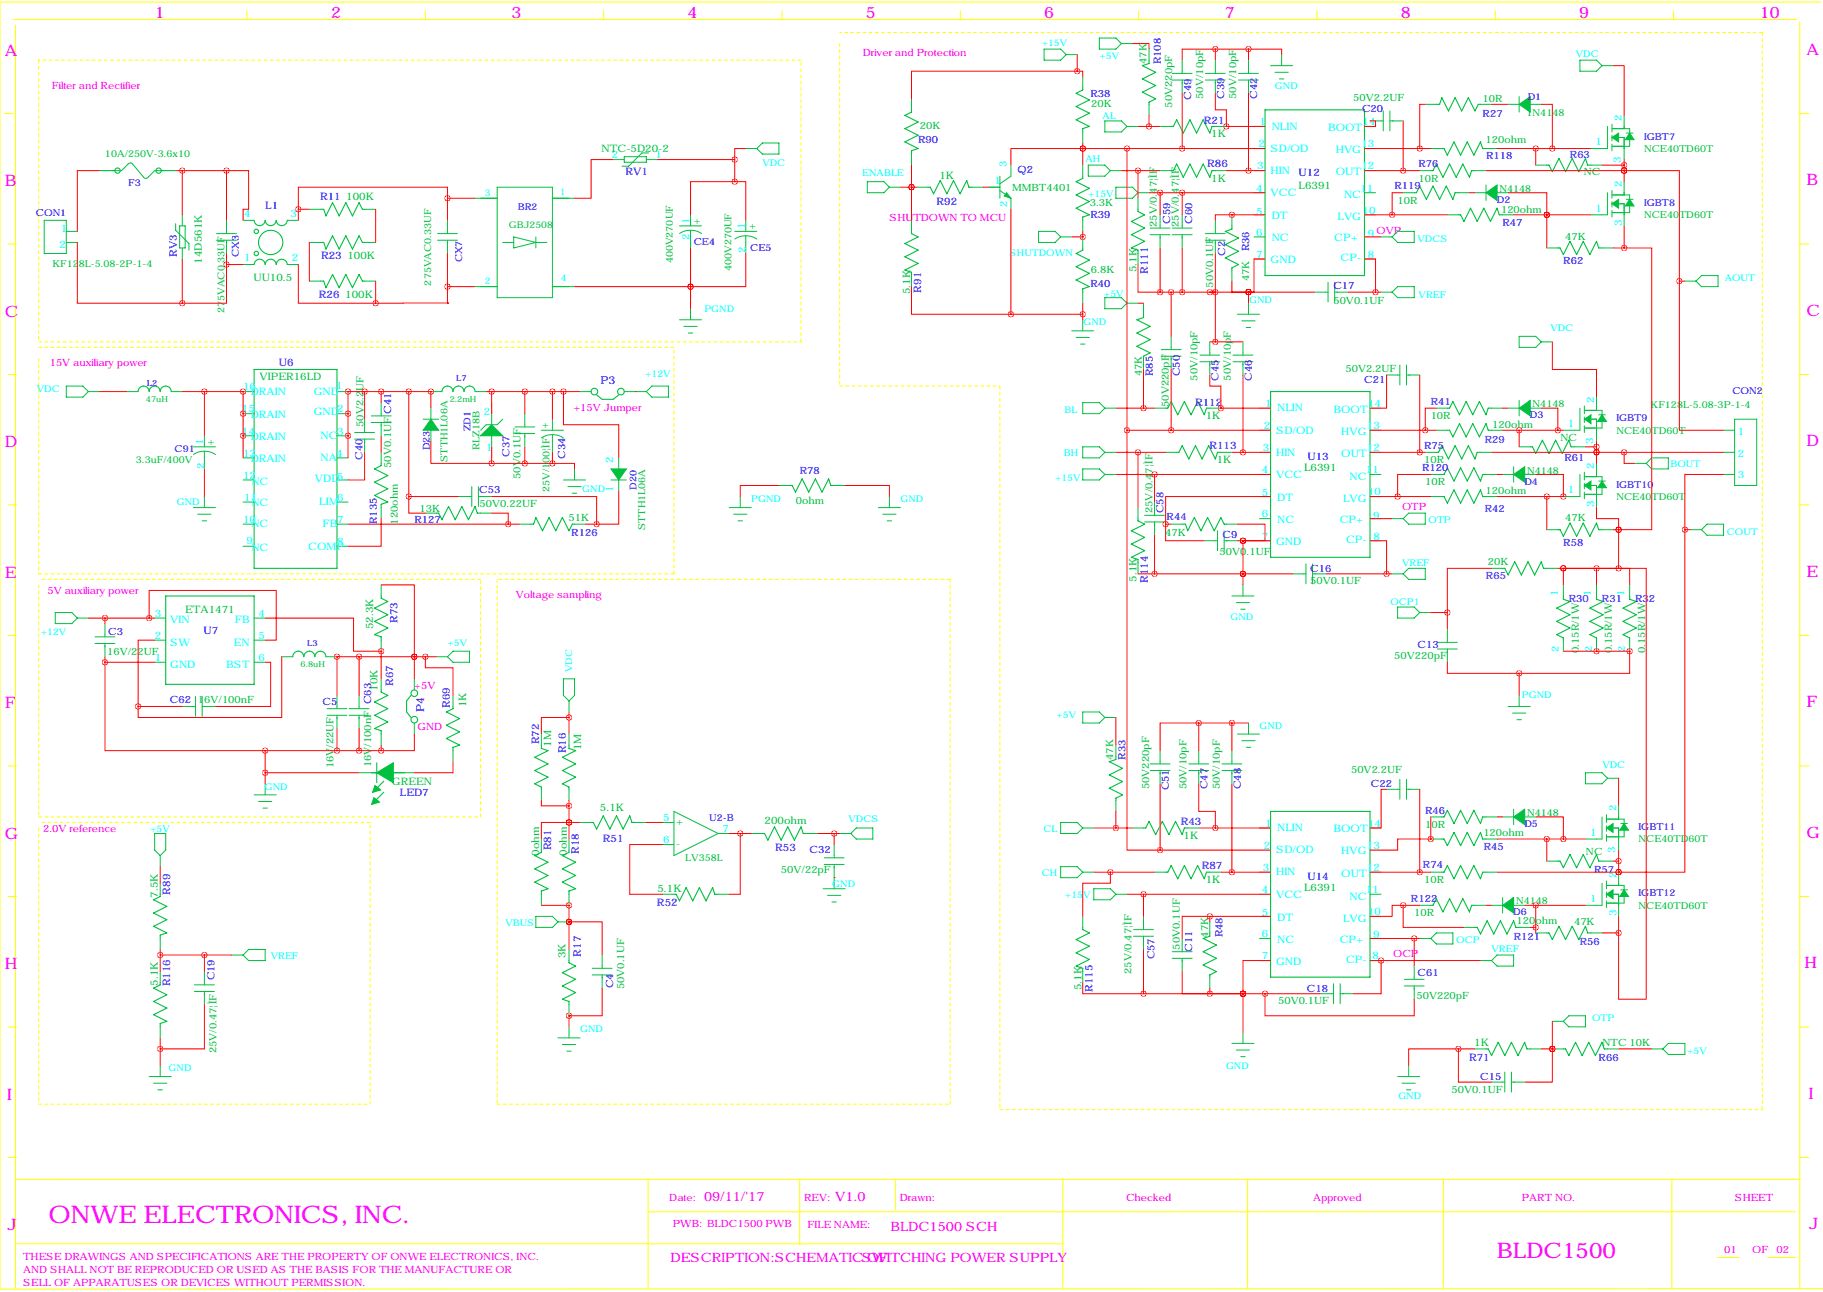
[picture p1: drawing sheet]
<svg xmlns="http://www.w3.org/2000/svg" width="419mm" height="297mm" viewBox="0 0 419 297" stroke-linecap="round" stroke-linejoin="round" font-family="sans-serif">
<defs><g id="words">
<text font-size="5.6" fill="#f0f" x="11.2" y="281.1">ONWE ELECTRONICS, INC.</text>
<text font-size="4.9" fill="#f0f" x="344.1" y="289.1">BLDC1500</text>
<g font-size="3.6" fill="#f0f">
<text x="35.6" y="4.2">1</text>
<text x="76.1" y="4.2">2</text>
<text x="117.6" y="4.2">3</text>
<text x="158.1" y="4.2">4</text>
<text x="199.1" y="4.2">5</text>
<text x="240.1" y="4.2">6</text>
<text x="281.6" y="4.2">7</text>
<text x="322.1" y="4.2">8</text>
<text x="363.1" y="4.2">9</text>
<text x="404.6" y="4.2">10</text>
<text x="1.1" y="12.8">A</text>
<text x="415.3" y="12.6">A</text>
<text x="1.1" y="42.8">B</text>
<text x="415.3" y="42.6">B</text>
<text x="1.1" y="72.9">C</text>
<text x="415.3" y="72.6">C</text>
<text x="1.1" y="102.8">D</text>
<text x="415.3" y="102.6">D</text>
<text x="1.1" y="132.9">E</text>
<text x="415.3" y="132.6">E</text>
<text x="1.1" y="162.8">F</text>
<text x="415.3" y="162.6">F</text>
<text x="1.1" y="192.8">G</text>
<text x="415.3" y="192.6">G</text>
<text x="1.1" y="222.8">H</text>
<text x="414.8" y="222.6">H</text>
<text x="1.6" y="252.8">I</text>
<text x="415.8" y="252.6">I</text>
<text x="1.6" y="282.8">J</text>
<text x="415.8" y="282.6">J</text>
</g>
<g font-size="3" fill="#f0f">
<text x="161.8" y="276.1">09/11/'17</text>
<text x="192" y="276.1">V1.0</text>
<text x="204.7" y="282.9">BLDC1500 SCH</text>
<text x="154.2" y="290">DESCRIPTION:SCHEMATIC OF</text>
<text x="198.1" y="290">SWITCHING POWER SUPPLY</text>
</g>
<g font-size="2.5" fill="#00f">
<text x="138" y="88.3">P3</text>
<text x="97.5" y="163.7" transform="rotate(-90 97.5 163.7)">P4</text>
</g>
<g font-size="2.4" fill="#00f">
<text x="276.8" y="28.6">R21</text>
<text x="143.8" y="40.3">RV1</text>
<text x="277.5" y="38.5">R86</text>
<text x="298.5" y="40.5">U12</text>
<text x="73.6" y="46.1">R11</text>
<text x="215.3" y="47">R92</text>
<text x="61" y="48.1">L1</text>
<text x="40.6" y="59.1" transform="rotate(-90 40.6 59.1)">RV3</text>
<text x="73.8" y="59.5">R23</text>
<text x="263.9" y="62.9" transform="rotate(-90 263.9 62.9)">R111</text>
<text x="73.3" y="68.4">R26</text>
<text x="211.8" y="67.3" transform="rotate(-90 211.8 67.3)">R91</text>
<text x="64.1" y="84.2">U6</text>
<text x="274.8" y="93.3">R112</text>
<text x="278.1" y="103.2">R113</text>
<text x="300.6" y="105.8">U13</text>
<text x="263.9" y="134" transform="rotate(-90 263.9 134)">R114</text>
<text x="91.4" y="143.2" transform="rotate(-90 91.4 143.2)">R73</text>
<text x="46.8" y="145.9">U7</text>
<text x="90.4" y="157.7" transform="rotate(-90 90.4 157.7)">R67</text>
<text x="103.4" y="162.8" transform="rotate(-90 103.4 162.8)">R69</text>
<text x="124" y="171.1" transform="rotate(-90 124 171.1)">R72</text>
<text x="130" y="173.2" transform="rotate(-90 130 173.2)">R16</text>
<text x="91.9" y="183">LED7</text>
<text x="271.4" y="189.6">R43</text>
<text x="126.7" y="195.5" transform="rotate(-90 126.7 195.5)">R81</text>
<text x="133.1" y="196.3" transform="rotate(-90 133.1 196.3)">R18</text>
<text x="138.6" y="193.6">R51</text>
<text x="178.2" y="195.6">R53</text>
<text x="276.3" y="199.8">R87</text>
<text x="300.6" y="202.3">U14</text>
<text x="39.1" y="205.7" transform="rotate(-90 39.1 205.7)">R89</text>
<text x="151" y="208.3">R52</text>
<text x="133.5" y="219.9" transform="rotate(-90 133.5 219.9)">R17</text>
<text x="39.1" y="226.8" transform="rotate(-90 39.1 226.8)">R116</text>
<text x="251.2" y="228" transform="rotate(-90 251.2 228)">R115</text>
<text x="337.7" y="243.9">R71</text>
</g>
<g font-size="2.4" fill="#0ff">
<text x="289.6" y="28.8">1</text>
<text x="292.4" y="29.8">NLIN</text>
<text x="313.2" y="28.8">14</text>
<text x="372.9" y="27.8" transform="rotate(-90 372.9 27.8)">2</text>
<text x="289.3" y="33.9">2</text>
<text x="292.1" y="34.9">SD/OD</text>
<text x="305.3" y="30.1">BOOT</text>
<text x="307.1" y="35.2">HVG</text>
<text x="313" y="33.9">13</text>
<text x="366.8" y="33.4">1</text>
<text x="140.7" y="36.4">2</text>
<text x="150.7" y="36.4">1</text>
<text x="289.1" y="38.9">3</text>
<text x="292.1" y="40">HIN</text>
<text x="307.1" y="40.2">OUT</text>
<text x="313" y="38.9">12</text>
<text x="372.6" y="37.4" transform="rotate(-90 372.6 37.4)">3</text>
<text x="288.8" y="44">4</text>
<text x="292.1" y="45.1">VCC</text>
<text x="309" y="45.6">NC</text>
<text x="312.7" y="44">11</text>
<text x="372.9" y="43" transform="rotate(-90 372.9 43)">2</text>
<text x="14" y="53.5">1</text>
<text x="56.2" y="49.9">4</text>
<text x="66.8" y="49.9">3</text>
<text x="158.5" y="51.4" transform="rotate(-90 158.5 51.4)">1</text>
<text x="171.2" y="52.7" transform="rotate(-90 171.2 52.7)">1</text>
<text x="288.8" y="49.4">5</text>
<text x="292.4" y="50.4">DT</text>
<text x="307.5" y="50.7">LVG</text>
<text x="313.2" y="49.1">10</text>
<text x="366.8" y="48.6">1</text>
<text x="372.9" y="51.9" transform="rotate(-90 372.9 51.9)">3</text>
<text x="13.7" y="57">2</text>
<text x="158.5" y="55.2" transform="rotate(-90 158.5 55.2)">2</text>
<text x="171.4" y="58.3" transform="rotate(-90 171.4 58.3)">2</text>
<text x="288.8" y="54.2">6</text>
<text x="288.8" y="59.3">7</text>
<text x="292.4" y="55.5">NC</text>
<text x="306.7" y="55.5">CP+</text>
<text x="314.5" y="54.4">9</text>
<text x="314.5" y="59.3">8</text>
<text x="56.2" y="60.1">1</text>
<text x="67.1" y="60.1">2</text>
<text x="292.1" y="60.6">GND</text>
<text x="308.2" y="60.1">CP-</text>
<text x="55.9" y="89.7">16</text>
<text x="77.2" y="89.5">1</text>
<text x="55.6" y="94.8">15</text>
<text x="57.6" y="90.8">DRAIN</text>
<text x="72.1" y="90.8">GND</text>
<text x="72.1" y="95.4">GND</text>
<text x="77.5" y="94.8">2</text>
<text x="111.3" y="95.3">2</text>
<text x="290.8" y="93.6">1</text>
<text x="293.6" y="94.6">NLIN</text>
<text x="306.6" y="94.9">BOOT</text>
<text x="314.5" y="93.6">14</text>
<text x="366.5" y="92.6" transform="rotate(-90 366.5 92.6)">2</text>
<text x="55.6" y="99.9">14</text>
<text x="57.6" y="96.1">DRAIN</text>
<text x="57.6" y="101.2">DRAIN</text>
<text x="73.7" y="101">NC</text>
<text x="77.5" y="99.9">3</text>
<text x="290.6" y="98.6">2</text>
<text x="293.4" y="99.7">SD/OD</text>
<text x="308.4" y="99.9">HVG</text>
<text x="314.3" y="98.6">13</text>
<text x="360.5" y="98.2">1</text>
<text x="399.5" y="99.9">1</text>
<text x="46.7" y="102.2" transform="rotate(-90 46.7 102.2)">1</text>
<text x="47" y="107.8" transform="rotate(-90 47 107.8)">2</text>
<text x="55.9" y="105">13</text>
<text x="57.6" y="106.3">DRAIN</text>
<text x="73.7" y="106">NA</text>
<text x="77.2" y="105">4</text>
<text x="111.8" y="103.7">1</text>
<text x="141" y="106.5" transform="rotate(-90 141 106.5)">2</text>
<text x="290.3" y="103.7">3</text>
<text x="293.4" y="104.8">HIN</text>
<text x="308.4" y="105">OUT</text>
<text x="314.3" y="103.7">12</text>
<text x="366.3" y="102.2" transform="rotate(-90 366.3 102.2)">3</text>
<text x="366.5" y="107.8" transform="rotate(-90 366.5 107.8)">2</text>
<text x="399.5" y="105">2</text>
<text x="55.9" y="110.1">12</text>
<text x="57.8" y="111.6">NC</text>
<text x="72.4" y="110.9">VDD</text>
<text x="77.5" y="110.3">5</text>
<text x="141" y="113.1" transform="rotate(-90 141 113.1)">1</text>
<text x="290.1" y="108.8">4</text>
<text x="293.4" y="109.8">VCC</text>
<text x="310.3" y="110.3">NC</text>
<text x="314" y="108.8">11</text>
<text x="314.5" y="113.9">10</text>
<text x="360.5" y="113.4">1</text>
<text x="399.5" y="109.8">3</text>
<text x="56.1" y="115.1">11</text>
<text x="57.8" y="116.4">NC</text>
<text x="73.4" y="116.2">LIM</text>
<text x="77.5" y="115.1">6</text>
<text x="290.1" y="114.1">5</text>
<text x="290.1" y="119">6</text>
<text x="293.6" y="115.2">DT</text>
<text x="308.8" y="115.4">LVG</text>
<text x="315.7" y="119.2">9</text>
<text x="366.5" y="116.7" transform="rotate(-90 366.5 116.7)">3</text>
<text x="55.9" y="120.2">10</text>
<text x="56.6" y="125.1">9</text>
<text x="57.8" y="121.3">NC</text>
<text x="74.2" y="121.3">FB</text>
<text x="77.5" y="120.2">7</text>
<text x="77.5" y="125.3">8</text>
<text x="290.1" y="124">7</text>
<text x="293.4" y="125.3">GND</text>
<text x="293.6" y="120.3">NC</text>
<text x="308" y="120.3">CP+</text>
<text x="309.4" y="124.8">CP-</text>
<text x="315.8" y="124">8</text>
<text x="57.8" y="126.6">NC</text>
<text x="70.9" y="126.4">COMP</text>
<text x="35.6" y="141.8">3</text>
<text x="39.1" y="143.3">VIN</text>
<text x="54" y="143.3">FB</text>
<text x="59.4" y="141.8">4</text>
<text x="35.6" y="146.9">2</text>
<text x="39.1" y="148.4">SW</text>
<text x="53.7" y="148.4">EN</text>
<text x="59.4" y="146.9">5</text>
<text x="35.6" y="152">1</text>
<text x="39.1" y="153.5">GND</text>
<text x="52" y="153.5">BST</text>
<text x="59.4" y="152">6</text>
<text x="152.4" y="188.8">5</text>
<text x="166.1" y="191.4">7</text>
<text x="290.8" y="190.1">1</text>
<text x="293.6" y="191.1">NLIN</text>
<text x="306.6" y="191.4">BOOT</text>
<text x="314.5" y="190.1">14</text>
<text x="371.6" y="186.5" transform="rotate(-90 371.6 186.5)">2</text>
<text x="152.4" y="193.9">6</text>
<text x="290.6" y="195.2">2</text>
<text x="293.4" y="196.2">SD/OD</text>
<text x="308.4" y="196.5">HVG</text>
<text x="314.3" y="195.2">13</text>
<text x="365.5" y="192.1">1</text>
<text x="371.3" y="196.2" transform="rotate(-90 371.3 196.2)">3</text>
<text x="290.3" y="200.2">3</text>
<text x="293.4" y="201.3">HIN</text>
<text x="308.4" y="201.5">OUT</text>
<text x="314.3" y="200.2">12</text>
<text x="371.6" y="201.8" transform="rotate(-90 371.6 201.8)">2</text>
<text x="290.1" y="205.3">4</text>
<text x="293.4" y="206.4">VCC</text>
<text x="310.3" y="206.9">NC</text>
<text x="314" y="205.3">11</text>
<text x="365.5" y="207.4">1</text>
<text x="290.1" y="210.7">5</text>
<text x="290.1" y="215.5">6</text>
<text x="293.6" y="211.7">DT</text>
<text x="308.8" y="211.9">LVG</text>
<text x="314.5" y="210.4">10</text>
<text x="315.7" y="215.7">9</text>
<text x="371.6" y="210.6" transform="rotate(-90 371.6 210.6)">3</text>
<text x="290.1" y="220.6">7</text>
<text x="293.4" y="221.9">GND</text>
<text x="293.6" y="216.8">NC</text>
<text x="308" y="216.8">CP+</text>
<text x="309.4" y="221.3">CP-</text>
<text x="315.5" y="220.6">8</text>
</g>
<g font-size="2.4" fill="#00c040">
<text x="138.3" y="34.9">NTC-5D20-2</text>
<text x="278.5" y="31.6">1K</text>
<text x="216" y="41.2">1K</text>
<text x="278.5" y="41.8">1K</text>
<text x="79.6" y="46.1">100K</text>
<text x="298.5" y="43.5">L6391</text>
<text x="79.9" y="59.5">100K</text>
<text x="46.4" y="60.6" transform="rotate(-90 46.4 60.6)">14D561K</text>
<text x="58.3" y="64.6">UU10.5</text>
<text x="261.3" y="62.6" transform="rotate(-90 261.3 62.6)">5.1K</text>
<text x="79.4" y="68.4">100K</text>
<text x="209.2" y="67.7" transform="rotate(-90 209.2 67.7)">5.1K</text>
<text x="59.7" y="87.4">VIPER16LD</text>
<text x="277.2" y="96.4">1K</text>
<text x="279.7" y="106.5">1K</text>
<text x="299.8" y="108.3">L6391</text>
<text x="261.3" y="133.7" transform="rotate(-90 261.3 133.7)">5.1K</text>
<text x="42.6" y="140.8">ETA1471</text>
<text x="85.8" y="144.6" transform="rotate(-90 85.8 144.6)">52.3K</text>
<text x="86.8" y="158.8" transform="rotate(-90 86.8 158.8)">10K</text>
<text x="107.2" y="162.6" transform="rotate(-90 107.2 162.6)">1K</text>
<text x="126.7" y="171.7" transform="rotate(-90 126.7 171.7)">1M</text>
<text x="133.6" y="172.4" transform="rotate(-90 133.6 172.4)">1M</text>
<text x="90.1" y="180.4">GREEN</text>
<text x="137.9" y="186.5">5.1K</text>
<text x="175.8" y="189.5">200ohm</text>
<text x="124" y="196.7" transform="rotate(-90 124 196.7)">0ohm</text>
<text x="130.3" y="196.7" transform="rotate(-90 130.3 196.7)">0ohm</text>
<text x="272.1" y="192.9">1K</text>
<text x="277.2" y="203.1">1K</text>
<text x="36.3" y="206.4" transform="rotate(-90 36.3 206.4)">7.5K</text>
<text x="151.1" y="205">5.1K</text>
<text x="299.8" y="204.8">L6391</text>
<text x="130" y="220.3" transform="rotate(-90 130 220.3)">3K</text>
<text x="36.3" y="226.7" transform="rotate(-90 36.3 226.7)">5.1K</text>
<text x="248.6" y="227.7" transform="rotate(-90 248.6 227.7)">5.1K</text>
<text x="338.9" y="240.6">1K</text>
</g>
<g font-size="2.3" fill="#f0f">
<text x="198.4" y="12.8">Driver and Protection</text>
<text x="11.9" y="20.4">Filter and Rectifier</text>
<text x="204.5" y="50.9">SHUTDOWN TO MCU</text>
<text x="316.5" y="53.7">OVP</text>
<text x="11.4" y="84.2">15V auxiliary power</text>
<text x="131.8" y="94.6">+15V Jumper</text>
<text x="322.3" y="117.2">OTP</text>
<text x="10.9" y="136.5">5V auxiliary power</text>
<text x="118.6" y="137.5">Voltage sampling</text>
<text x="95.2" y="158.4">+5V</text>
<text x="96" y="167.8">GND</text>
<text x="9.9" y="191.4">2.0V reference</text>
<text x="320.3" y="220.1">OCP</text>
<text x="153.9" y="276.1">Date:</text>
<text x="184.9" y="276.1">REV:</text>
<text x="206.9" y="276.1">Drawn:</text>
<text x="258.9" y="276.1">Checked</text>
<text x="301.9" y="276.1">Approved</text>
<text x="349.9" y="276.1">PART NO.</text>
<text x="398.8" y="276.1">SHEET</text>
<text x="154.7" y="282.2">PWB: BLDC1500 PWB</text>
<text x="185.7" y="282.4">FILE NAME:</text>
<text x="402.8" y="288">OF</text>
<text x="5.3" y="289.6">THESE DRAWINGS AND SPECIFICATIONS ARE THE PROPERTY OF ONWE ELECTRONICS, INC.</text>
<text x="5.3" y="292.6">AND SHALL NOT BE REPRODUCED OR USED AS THE BASIS FOR THE MANUFACTURE OR</text>
<text x="396.4" y="288">01</text>
<text x="408.4" y="288">02</text>
<text x="5.3" y="295.6">SELL OF APPARATUSES OR DEVICES WITHOUT PERMISSION.</text>
</g>
<g font-size="2.3" fill="#00c040">
<text x="263.5" y="14.7" transform="rotate(-90 263.5 14.7)">47K</text>
<text x="276.6" y="22.7" transform="rotate(-90 276.6 22.7)">50V/10pF</text>
<text x="284.2" y="22.7" transform="rotate(-90 284.2 22.7)">50V/10pF</text>
<text x="311.1" y="23.1">50V2.2UF</text>
<text x="340.8" y="23.4">10R</text>
<text x="211.5" y="29.6">20K</text>
<text x="250.9" y="24.5">20K</text>
<text x="269.5" y="24.8" transform="rotate(-90 269.5 24.8)">50V220pF</text>
<text x="341.5" y="32.8">120ohm</text>
<text x="326.1" y="41.8">10R</text>
<text x="364.1" y="40.1">NC</text>
<text x="232.7" y="43.8">MMBT4401</text>
<text x="250.5" y="47.4">3.3K</text>
<text x="321.3" y="46.8">10R</text>
<text x="159.5" y="51.4">+</text>
<text x="172.2" y="52.7">+</text>
<text x="265.9" y="52.2" transform="rotate(-90 265.9 52.2)">25V/0.47¦ÌF</text>
<text x="271" y="52.2" transform="rotate(-90 271 52.2)">25V/0.47¦ÌF</text>
<text x="345.1" y="49">120ohm</text>
<text x="359.8" y="55.1">47K</text>
<text x="250.8" y="62.9">6.8K</text>
<text x="287.2" y="64.7" transform="rotate(-90 287.2 64.7)">47K</text>
<text x="278.9" y="66.2" transform="rotate(-90 278.9 66.2)">50V0.1UF</text>
<text x="306.5" y="69.8">50V0.1UF</text>
<text x="262.5" y="86.6" transform="rotate(-90 262.5 86.6)">47K</text>
<text x="275.3" y="87.5" transform="rotate(-90 275.3 87.5)">50V/10pF</text>
<text x="283" y="87.5" transform="rotate(-90 283 87.5)">50V/10pF</text>
<text x="309.3" y="85.6">50V2.2UF</text>
<text x="268.7" y="93.6" transform="rotate(-90 268.7 93.6)">50V220pF</text>
<text x="83.6" y="98.2" transform="rotate(-90 83.6 98.2)">50V2.2UF</text>
<text x="124.7" y="98.4">+</text>
<text x="328.9" y="96.4">10R</text>
<text x="343" y="98.3">120ohm</text>
<text x="358.8" y="101.3">NC</text>
<text x="47.8" y="102.2">+</text>
<text x="89.9" y="107.6" transform="rotate(-90 89.9 107.6)">50V0.1UF C41</text>
<text x="327.4" y="106.5">10R</text>
<text x="119.6" y="110.1" transform="rotate(-90 119.6 110.1)">50V0.1UF</text>
<text x="327.6" y="111.6">10R</text>
<text x="341.5" y="113.5">120ohm</text>
<text x="96.4" y="117.6">13K</text>
<text x="110.3" y="116.6">50V0.22UF</text>
<text x="130.7" y="119.9">51K</text>
<text x="183" y="115.8">0ohm</text>
<text x="264.9" y="118" transform="rotate(-90 264.9 118)">25V/0.47¦ÌF</text>
<text x="359.8" y="119.9">47K</text>
<text x="91.4" y="120.6" transform="rotate(-90 91.4 120.6)">120ohm</text>
<text x="267.9" y="123.3">47K</text>
<text x="280.4" y="127.5">50V0.1UF</text>
<text x="342.1" y="129.8">20K</text>
<text x="301.2" y="134.4">50V0.1UF</text>
<text x="24.6" y="150.5">16V/22UF</text>
<text x="320.5" y="151.5">50V220pF</text>
<text x="363" y="150.2" transform="rotate(-90 363 150.2)">0.15R/1W</text>
<text x="370.6" y="150.2" transform="rotate(-90 370.6 150.2)">0.15R/1W</text>
<text x="378.2" y="150.2" transform="rotate(-90 378.2 150.2)">0.15R/1W</text>
<text x="45.5" y="161.5">16V/100nF</text>
<text x="76.7" y="176.6" transform="rotate(-90 76.7 176.6)">16V/22UF</text>
<text x="85.3" y="176.4" transform="rotate(-90 85.3 176.4)">16V/100nF C63</text>
<text x="255.9" y="174.7" transform="rotate(-90 255.9 174.7)">47K</text>
<text x="310.6" y="177.8">50V2.2UF</text>
<text x="264.2" y="181.5" transform="rotate(-90 264.2 181.5)">50V220pF</text>
<text x="272.8" y="181.5" transform="rotate(-90 272.8 181.5)">50V/10pF</text>
<text x="280.4" y="181.5" transform="rotate(-90 280.4 181.5)">50V/10pF</text>
<text x="155.4" y="189.6">+</text>
<text x="327.6" y="190.4">10R</text>
<text x="155.4" y="194.7">-</text>
<text x="341" y="192.3">120ohm</text>
<text x="364.6" y="196.6">NC</text>
<text x="179.5" y="200.8">50V/22pF</text>
<text x="327.4" y="203.1">10R</text>
<text x="277.8" y="215.6" transform="rotate(-90 277.8 215.6)">47K</text>
<text x="325.1" y="210.7">10R</text>
<text x="348.6" y="212.3">120ohm</text>
<text x="361.9" y="212.6">47K</text>
<text x="271.3" y="218.3" transform="rotate(-90 271.3 218.3)">50V0.1UF</text>
<text x="143.5" y="227.4" transform="rotate(-90 143.5 227.4)">50V0.1UF</text>
<text x="260.1" y="223.9" transform="rotate(-90 260.1 223.9)">25V/0.47¦ÌF</text>
<text x="293.8" y="230.9">50V0.1UF</text>
<text x="325.6" y="229.7">50V220pF</text>
<text x="49.8" y="242.2" transform="rotate(-90 49.8 242.2)">25V/0.47¦ÌF</text>
<text x="368.4" y="240.5">NTC 10K</text>
<text x="333.7" y="251.2">50V0.1UF</text>
</g>
<g font-size="2.3" fill="#00f">
<text x="266.8" y="14.8" transform="rotate(-90 266.8 14.8)">R108</text>
<text x="250.7" y="22.2">R38</text>
<text x="273.8" y="23" transform="rotate(-90 273.8 23)">C49</text>
<text x="281.4" y="22.7" transform="rotate(-90 281.4 22.7)">C39</text>
<text x="289.1" y="22.7" transform="rotate(-90 289.1 22.7)">C42</text>
<text x="313.1" y="25.7">C20</text>
<text x="340.8" y="26.9">R27</text>
<text x="211.1" y="32.9">R90</text>
<text x="233.9" y="39.7">Q2</text>
<text x="326.1" y="38.5">R76</text>
<text x="341.6" y="36.6">R118</text>
<text x="360.9" y="36.3">R63</text>
<text x="320.6" y="43.5">R119</text>
<text x="250.7" y="50.2">R39</text>
<text x="269" y="51.4" transform="rotate(-90 269 51.4)">C59</text>
<text x="274.1" y="51.4" transform="rotate(-90 274.1 51.4)">C60</text>
<text x="345.4" y="52.1">R47</text>
<text x="281.7" y="58.8" transform="rotate(-90 281.7 58.8)">C2</text>
<text x="287.2" y="57.8" transform="rotate(-90 287.2 57.8)">R36</text>
<text x="250.7" y="65.9">R40</text>
<text x="359.4" y="60.7">R62</text>
<text x="306.5" y="66.5">C17</text>
<text x="265.1" y="86.5" transform="rotate(-90 265.1 86.5)">R85</text>
<text x="271.3" y="86.5" transform="rotate(-90 271.3 86.5)">C50</text>
<text x="280.2" y="87.5" transform="rotate(-90 280.2 87.5)">C45</text>
<text x="287.8" y="87.5" transform="rotate(-90 287.8 87.5)">C46</text>
<text x="313.6" y="88.1">C21</text>
<text x="328.9" y="93.1">R41</text>
<text x="341.4" y="101.9">R29</text>
<text x="83.3" y="105.8" transform="rotate(-90 83.3 105.8)">C40</text>
<text x="117.1" y="105" transform="rotate(-90 117.1 105)">C37</text>
<text x="129.9" y="105.5" transform="rotate(-90 129.9 105.5)">C34</text>
<text x="327.4" y="103.2">R75</text>
<text x="359.6" y="105.9">R61</text>
<text x="110.2" y="113.3">C53</text>
<text x="183.9" y="109">R78</text>
<text x="326.9" y="108.3">R120</text>
<text x="267.5" y="118" transform="rotate(-90 267.5 118)">C58</text>
<text x="268.2" y="119.5">R44</text>
<text x="341.4" y="117.6">R42</text>
<text x="86.6" y="120.5" transform="rotate(-90 86.6 120.5)">R135</text>
<text x="95.3" y="120.1">R127</text>
<text x="131.3" y="123.2">R126</text>
<text x="281.1" y="123.7">C9</text>
<text x="359.4" y="125.5">R58</text>
<text x="301.2" y="131.6">C16</text>
<text x="341.6" y="133.1">R65</text>
<text x="360.7" y="138.4">R30</text>
<text x="368.3" y="138.4">R31</text>
<text x="375.9" y="138.4">R32</text>
<text x="24.9" y="145.9">C3</text>
<text x="325.9" y="149">C13</text>
<text x="39.1" y="161.5">C62</text>
<text x="74.2" y="162.2">C5</text>
<text x="258.7" y="174.6" transform="rotate(-90 258.7 174.6)">R33</text>
<text x="268.7" y="181.7" transform="rotate(-90 268.7 181.7)">C51</text>
<text x="277.6" y="181.5" transform="rotate(-90 277.6 181.5)">C47</text>
<text x="285.2" y="181.5" transform="rotate(-90 285.2 181.5)">C48</text>
<text x="315.2" y="180.8">C22</text>
<text x="327.6" y="187.1">R46</text>
<text x="186.1" y="196.2">C32</text>
<text x="341.1" y="195.3">R45</text>
<text x="327.1" y="199.5">R74</text>
<text x="366.5" y="200.7">R57</text>
<text x="324.4" y="207.4">R122</text>
<text x="281.1" y="215.5" transform="rotate(-90 281.1 215.5)">R48</text>
<text x="265.4" y="220.6" transform="rotate(-90 265.4 220.6)">C57</text>
<text x="274.1" y="218.8" transform="rotate(-90 274.1 218.8)">C11</text>
<text x="348" y="216.2">R121</text>
<text x="363.2" y="217.2">R56</text>
<text x="49.3" y="225.4" transform="rotate(-90 49.3 225.4)">C19</text>
<text x="141" y="227.2" transform="rotate(-90 141 227.2)">C4</text>
<text x="325.9" y="224.4">C61</text>
<text x="300.4" y="228.1">C18</text>
<text x="367.5" y="243.8">R66</text>
<text x="340.3" y="248.4">C15</text>
</g>
<g font-size="2.3" fill="#0ff">
<text x="231.4" y="38.4" transform="rotate(-90 231.4 38.4)">3</text>
<text x="228.6" y="42.3">1</text>
<text x="231.5" y="47.6" transform="rotate(-90 231.5 47.6)">2</text>
<text x="358.1" y="136.9" transform="rotate(-90 358.1 136.9)">1</text>
<text x="365.8" y="136.9" transform="rotate(-90 365.8 136.9)">1</text>
<text x="373.4" y="136.9" transform="rotate(-90 373.4 136.9)">1</text>
<text x="358.4" y="150" transform="rotate(-90 358.4 150)">2</text>
<text x="366" y="150" transform="rotate(-90 366 150)">2</text>
<text x="373.6" y="150" transform="rotate(-90 373.6 150)">2</text>
</g>
<g font-size="2.2" fill="#00f">
<text x="351.2" y="23">D1</text>
<text x="378" y="32.1">IGBT7</text>
<text x="29.5" y="42.8">F3</text>
<text x="344.1" y="46.6">D2</text>
<text x="378" y="47.4">IGBT8</text>
<text x="8.2" y="49.6">CON1</text>
<text x="54.9" y="59" transform="rotate(-90 54.9 59)">CX3</text>
<text x="159.5" y="56.2">CE4</text>
<text x="172.5" y="57.8">CE5</text>
<text x="106.2" y="60.3" transform="rotate(-90 106.2 60.3)">CX7</text>
<text x="398.3" y="90.5">CON2</text>
<text x="108.2" y="99.2" transform="rotate(-90 108.2 99.2)">ZD1</text>
<text x="351.7" y="96.2">D3</text>
<text x="371.6" y="96.9">IGBT9</text>
<text x="40.1" y="104">C91</text>
<text x="98.8" y="103.5" transform="rotate(-90 98.8 103.5)">D23</text>
<text x="146.3" y="112.6" transform="rotate(-90 146.3 112.6)">D20</text>
<text x="350.4" y="111.4">D4</text>
<text x="371.6" y="112.1">IGBT10</text>
<text x="163.1" y="188.8">U2-B</text>
<text x="350.4" y="190.1">D5</text>
<text x="376.7" y="190.9">IGBT11</text>
<text x="376.7" y="206.1">IGBT12</text>
<text x="347.9" y="210.5">D6</text>
</g>
<g font-size="2.2" fill="#00c040">
<text x="351" y="26.6">1N4148</text>
<text x="378" y="34.9">NCE40TD60T</text>
<text x="24.1" y="36.2">10A/250V-3.6x10</text>
<text x="343.3" y="44.1">1N4148</text>
<text x="378" y="50.2">NCE40TD60T</text>
<text x="12.1" y="61.3">KF128L-5.08-2P-1-4</text>
<text x="99.1" y="65.6" transform="rotate(-90 99.1 65.6)">275VAC0.33UF</text>
<text x="154.7" y="60.6" transform="rotate(-90 154.7 60.6)">400V270UF</text>
<text x="168.1" y="62.3" transform="rotate(-90 168.1 62.3)">400V270UF</text>
<text x="51.6" y="72" transform="rotate(-90 51.6 72)">275VAC0.33UF</text>
<text x="351" y="93.6">1N4148</text>
<text x="379.5" y="93.8">KF128L-5.08-3P-1-4</text>
<text x="371.6" y="99.7">NCE40TD60T</text>
<text x="31.2" y="106.5">3.3uF/400V</text>
<text x="102.9" y="106.3" transform="rotate(-90 102.9 106.3)">STTH1L06A</text>
<text x="110.2" y="103.5" transform="rotate(-90 110.2 103.5)">RLZ18B</text>
<text x="126.3" y="113.1" transform="rotate(-90 126.3 113.1)">25V/100¦ÌF</text>
<text x="349.7" y="108.9">1N4148</text>
<text x="371.6" y="114.9">NCE40TD60T</text>
<text x="148.3" y="122" transform="rotate(-90 148.3 122)">STTH1L06A</text>
<text x="349.7" y="187.6">1N4148</text>
<text x="157.5" y="198">LV358L</text>
<text x="376.7" y="193.7">NCE40TD60T</text>
<text x="347.1" y="207.9">1N4148</text>
<text x="376.7" y="208.9">NCE40TD60T</text>
</g>
<g font-size="2.1" fill="#0ff">
<text x="239.5" y="10.7">+15V</text>
<text x="252.8" y="13.6">+5V</text>
<text x="362.3" y="13.2">VDC</text>
<text x="293.1" y="20.4">GND</text>
<text x="253.5" y="27.3">AL</text>
<text x="175.3" y="38.1">VDC</text>
<text x="198.2" y="40.5">ENABLE</text>
<text x="249.6" y="37.3">AH</text>
<text x="111.4" y="45.1">3</text>
<text x="128.7" y="44.9">1</text>
<text x="250.2" y="45.2">+15V</text>
<text x="232.1" y="58.9">SHUTDOWN</text>
<text x="325.9" y="55.6">VDCS</text>
<text x="111.4" y="65.4">2</text>
<text x="128.9" y="64.7">4</text>
<text x="396.5" y="64.6">AOUT</text>
<text x="161.9" y="71.7">PGND</text>
<text x="253.8" y="68.2">+5V</text>
<text x="287.2" y="69.7">GND</text>
<text x="326.1" y="68.6">VREF</text>
<text x="249.1" y="74.8">GND</text>
<text x="356.4" y="76.2">VDC</text>
<text x="148.3" y="86.7">+12V</text>
<text x="8.5" y="90">VDC</text>
<text x="244.7" y="94.9">BL</text>
<text x="244.6" y="104.9">BH</text>
<text x="384" y="107.3">BOUT</text>
<text x="133.9" y="113.1">GND</text>
<text x="242.5" y="110.5">+15V</text>
<text x="40.6" y="116.2">GND</text>
<text x="172.7" y="115.4">PGND</text>
<text x="207" y="115.4">GND</text>
<text x="328.4" y="120.3">OTP</text>
<text x="397" y="123">COUT</text>
<text x="322.3" y="130">VREF</text>
<text x="282.9" y="142.6">GND</text>
<text x="319.7" y="139.1">OCP1</text>
<text x="9.4" y="146">+12V</text>
<text x="102.9" y="148.6">+5V</text>
<text x="131.6" y="154.5" transform="rotate(-90 131.6 154.5)">VDC</text>
<text x="349.9" y="160.4">PGND</text>
<text x="242.9" y="165">+5V</text>
<text x="289.6" y="167.5">GND</text>
<text x="368.4" y="176.5">VDC</text>
<text x="60.9" y="181.7">GND</text>
<text x="34.5" y="191.2">+5V</text>
<text x="195.1" y="189.1">VDCS</text>
<text x="239.9" y="191.4">CL</text>
<text x="191.3" y="203.8">GND</text>
<text x="239.5" y="201.4">CH</text>
<text x="244.8" y="206.5">+15V</text>
<text x="116.2" y="213">VBUS</text>
<text x="62.2" y="220.5">VREF</text>
<text x="334.8" y="216.8">OCP</text>
<text x="342.9" y="218.9">VREF</text>
<text x="133.3" y="237.3">GND</text>
<text x="366" y="234.8">OTP</text>
<text x="281.9" y="245.7">GND</text>
<text x="387.9" y="242.3">+5V</text>
<text x="38.8" y="246.2">GND</text>
<text x="321.5" y="252.6">GND</text>
</g>
<text font-size="2.1" fill="#00c040" x="117" y="52.4">GBJ2508</text>
<text font-size="2.1" fill="#00f" x="119" y="48.2">BR2</text>
<g font-size="1.9" fill="#00f">
<text x="33.8" y="88.8">L2</text>
<text x="104.9" y="87.5">L7</text>
<text x="70.6" y="148.4">L3</text>
</g>
<g font-size="1.9" fill="#00c040">
<text x="33.5" y="92.3">47uH</text>
<text x="103.4" y="92.3">2.2mH</text>
<text x="69.1" y="153.3">6.8uH</text>
</g>
</g></defs>
<g fill="none" stroke="#ff0" stroke-width=".23">
<path d="M0 .7v295.4M0 .5h418.6M3 4.5h410.1M3.6 5.8v290.3M56.7 2.5v2M97.8 2.5v2M138.8 2.5v2M179.8 2.5v2M220.8 2.5v2M261.8 2.5v2M302.8 2.5v2M343.8 2.5v2"/>
<path d="M384.8 2.5v2M413.8 5v291.1M1.1 26.1h1.9M413.8 26.1h2M1.8 56.1h2M413.8 56.1h2M1.8 86.1h2M413.8 86.1h2M1.8 116.1h2M413.8 116.1h2M1.8 146.1h2M413.8 146.1h2"/>
<path d="M1.8 176.1h2M413.8 176.1h2M1.8 206.1h2M413.8 206.1h2M1.8 236.1h2M413.8 236.1h2M1.8 266.1h2M3.8 271.1h410M149 271.1v25M149.1 278.6h263.7M183.8 271.1v15M205.8 271.1v7"/>
<path d="M244.3 271.1v25M286.8 271.1v25M331.8 271.1v25M384.4 271.1v25M413.8 266.1h2M3.8 286h240.5M394.8 289.1h5M406.3 289.1h6.6M419.1 296.3l-419.1 .1"/>
</g>
<path d="M12.3 272.2h.1" fill="none" stroke="#ff0" stroke-width=".25"/>
<g fill="none" stroke="#ff0" stroke-width=".23" stroke-dasharray=".7 .7">
<path d="M8.9 13.8v64.8M184.1 13.8h-175.2M193 10v78.8M405.1 7.5h-212.1M8.9 78.6h175.2M154.9 79.9h-146M184.1 78.6v-64.8M8.9 82.4v49.5M193 88.8h36.9M229.9 88.8v166.3M8.9 131.9h146M8.9 134.5v53.3"/>
<path d="M110.5 133.2h-101.6M114.3 135.7v118.2M114.3 133.2v2.5M154.9 131.9v-52M218.4 133.2h-104.1M8.9 187.8h101.6M8.9 190.4v63.5M85.1 189.1h-76.2M110.5 187.8v-54.6M8.9 253.9h76.2M85.1 253.9v-64.8M114.3 253.9h104.1"/>
<path d="M218.4 253.9v-120.7M229.9 255.1h175.2M405.1 255.1v-247.6"/>
</g>
<g fill="none" stroke="#00c040" stroke-width=".23">
<path d="M240 11.3h3.8l1.3 1.3-1.3 1.2h-3.8zM245.1 12.6h2.5M248.9 17.6v2.6M252.7 8.7h3.8l1.3 1.3-1.3 1.3h-3.8zM257.8 10h2.5M264.2 11.3v2.5M269.5 18.4h4.6M269.5 16.9h4.6M271.8 13.8v3.1M271.8 18.4v3M277.1 18.4h4.6M277.1 16.9h4.6"/>
<path d="M279.4 13.8v3.1M279.4 18.4v3M284.7 18.4h4.6M284.7 16.9h4.6M287 13.8v3.1M287 18.4v3M292.1 15.1h5.1M293.1 16.6h3.1M294.1 18.1h1M294.6 12.6v2.5M363.2 13.8h3.8l1.3 1.3-1.3 1.3h-3.8zM368.3 15.1h2.5"/>
<path d="M29.5 37.7l-1.6 1.5h-2M30 37.5l-.6 .2M30 37.5l.5 .2M30.5 37.7l2.5 3.1M37.6 39.2h-2l-1.7 1.7-.6 .1-.3-.3M141 36.7h2.5M143.5 36h5.1v1.3h-5.1zM148.6 36.7h2.5M149.1 35.2h-1.5l-3.1 3h-1.5M171.4 34.1h2.6M174 34.1l1.3-1.2h3.8v2.5h-3.8zM209.5 22.7v2.6"/>
<path d="M209.5 35.4v2.6M232.4 38v2.5l-2.5 1.8M248.9 30.3v2.6M248.9 38v2.5M250.2 38h3.8l1.3 1.2-1.3 1.3h-3.8zM254 27.8h3.8l1.3 1.3-1.3 1.2h-3.8zM255.3 39.2h2.5M259.1 29.1h2.5M264.2 24v2.5M266.7 39.2h2.5M266.7 29.1h2.5M279.4 39.2h2.5"/>
<path d="M279.4 29.1h2.5M288.3 39.2h2.5M288.3 34.1h2.5M288.3 29.1h2.5M313.7 39.2h2.5M313.7 34.1h2.5M313.7 29.1h2.5M315 27.8h3M318 25.5v4.6M319.5 27.8h3.1M319.5 25.5v4.6M326.4 39.2h2.5"/>
<path d="M327.7 24h2.5M328.9 34.1h2.6M339.1 39.2h2.5M340.4 24h2.5M341.6 34.1h2.6M346.7 24h2.5M349.2 22.2v3.6M351.8 24h2.5M353.1 38h2.5M365.8 38h2.5M369.6 29.1v5h-3.8M370.6 29.6h4v4h-4"/>
<path d="M370.6 28.6v1.7M370.6 31.1v1.3M370.6 33.1v1.6M371.9 31.6h1.5v5.1M373.4 26.5v3.1M373.9 30.6h1.5M10.2 50.7h5v7.6h-5zM15.2 55.7h2.6M15.2 53.2h2.6M40.4 51.4v1.5l3 3.1v1.5M41.3 51.9h1.3v5.1h-1.3zM41.9 49.4v2.5"/>
<path d="M41.9 57v2.5M49.8 55.2h4.6M49.8 53.7h4.6M52.1 50.7v3M52.1 55.2v3.1M55.9 50.7h2.5M66 50.7h2.6M71.1 55.7h2.6M71.1 48.1h2.6M83.8 55.7h2.6M83.8 48.1h2.6M100.6 55.2h4.6"/>
<path d="M100.6 53.7h4.6M102.9 50.7v3M102.9 55.2v3.1M109.2 45.6h5.1M114.3 43h12.7v25.4h-12.7zM115.6 55.7h2.5M118.1 54.5l5.1 1.2-5.1 1.3zM123.2 55.7h2.5M123.2 54.5v2.5M127 45.6h5.1M156.2 51.9h5.1M158.7 52.9l-1 .1-1.5 .7"/>
<path d="M158.7 49.4v2.5M158.7 52.9v4.1M158.8 52.9l1 .2 1.5 .6M168.9 53.2h5.1M171.4 54.2l-1 .1-1.5 .7M171.4 50.7v2.5M171.4 54.2v4.1M171.5 54.2l1 .1 1.5 .7M199.4 41.8h3.8l1.3 1.2-1.3 1.3h-3.8zM204.5 43h2.5M209.5 50.7v2.5M210.8 43h2.6"/>
<path d="M223.5 43h2.6M227.3 43h2.6M229.9 43.8l2.5 1.8v2.5M229.9 40.5v5.1M238.8 53.2h3.8l1.2 1.3-1.2 1.2h-3.8zM243.8 54.5h2.6M248.9 50.7v2.5M248.9 54.5v2.5M256.5 43h3.8l1.3 1.3-1.3 1.3h-3.8zM261.6 44.3h2.6M261.6 45.6v2.5M261.6 58.3v2.5"/>
<path d="M264.4 54h4.6M264.4 52.4h4.6M266.7 49.4v3M266.7 54v3M269.5 54h4.6M269.5 52.4h4.6M271.8 49.4v3M271.8 54v3M277.1 55.2h4.6M277.1 53.7h4.6M279.4 50.7v3M279.4 55.2v3.1"/>
<path d="M283.2 49.4v2.5M288.3 44.3h2.5M288.3 49.4h2.5M288.3 54.5h2.5M288.3 59.5h2.5M313.7 44.3h2.5M313.7 49.4h2.5M313.7 54.5h2.5M313.7 59.5h2.5M317.5 54.5h2.5M321.3 53.2h3.8v2.5h-3.8l-1.3-1.2zM322.6 44.3h2.5"/>
<path d="M332.7 49.4h2.6M335.3 44.3h2.5M339.1 44.3h2.5M341.6 42.5v3.6M344.2 44.3h2.5M345.4 49.4h2.6M355.6 57h2.5M368.3 57h2.5M369.6 44.3v5.1h-3.8M370.6 44.8h4v4.1h-4M370.6 43.8v1.8M370.6 46.3v1.3"/>
<path d="M370.6 48.4v1.5M371.9 46.8h1.5v5.1M373.4 41.8v3M373.9 45.8h1.5M55.9 60.8h2.5M66 60.8h2.6M71.1 64.6h2.6M83.8 64.6h2.6M109.2 65.9h5.1M127 65.9h5.1M156.2 73.5h5.1M157.2 75h3.1"/>
<path d="M158.2 76.6h1.1M158.7 71v2.5M209.5 63.4v2.5M246.4 76.1h5.1M247.4 77.6h3M248.4 79.1h1M248.9 67.2v2.5M248.9 73.5v2.6M254 68.4h3.8l1.3 1.3-1.3 1.3h-3.8zM259.1 69.7h2.5M262.9 69.7v2.5M269.2 77.3v3.1"/>
<path d="M278.1 78.6v3M283.2 62.1v2.5M284.5 72.2h5.1M285.5 73.8h3M285.8 78.6v3M286.5 75.3h1M287 69.7v2.5M302.3 67.2h3M305.3 64.9v4.6M306.8 67.2h3.1M306.8 64.9v4.6M317.5 67.2h2.5"/>
<path d="M321.3 65.9h3.8v2.5h-3.8l-1.3-1.2zM349.2 77.3h3.9l1.2 1.3-1.2 1.3h-3.9zM354.3 78.6h2.6M387.3 64.6h2.6M389.9 64.6l1.3-1.2h3.8v2.5h-3.8zM15.2 88.8h3.8l1.3 1.2-1.3 1.3h-3.8zM20.3 90h2.6M29.2 90h2.5M39.4 90h2.5M55.9 90h2.5M55.9 95.1h2.5M77.5 90h2.5"/>
<path d="M77.5 95.1h2.5M81.5 99.4h4.6M83.8 96.4v3M85.3 97.1h4.6M85.3 95.6h4.6M87.6 92.6v3M87.6 97.1v3.1M97.3 96.4h3.5M99.1 90h2.5M99.1 93.8v2.6M99.1 98.9v2.6M109.2 90h2.6"/>
<path d="M113 92.6v5M115.6 96.4l-1.3 1.2h-2.5l-1.3 1.3M118.4 99.7h4.5M118.4 98.2h4.5M120.6 95.1v3.1M120.6 99.7v3M124.5 98.9h5M127 99.9l-1.1 .1-1.4 .7M127 96.4v2.5M127 99.9v4.1M127 99.9l1.6 .3 .9 .5M133.3 90h2.6"/>
<path d="M143.5 90h5.1M149.9 88.8h3.8v2.5h-3.8l-1.3-1.3zM248.9 92.6h3.8l1.3 1.2-1.3 1.3h-3.8zM254 93.8h2.5M262.9 82.4v2.5M265.4 93.8h2.6M267 81.9h4.5M267 80.4h4.5M269.2 81.9v3M275.8 83.2h4.6M275.8 81.6h4.6M278.1 93.8h2.6"/>
<path d="M278.1 83.2v3M283.5 83.2h4.5M283.5 81.6h4.5M285.8 83.2v3M289.6 98.9h2.5M289.6 93.8h2.5M315 98.9h2.5M315 93.8h2.5M318.8 86.2h3M321.8 83.9v4.6M323.3 86.2h3.1M323.3 83.9v4.6"/>
<path d="M330.2 98.9h2.5M330.2 93.8h2.5M342.9 98.9h2.5M342.9 93.8h2.5M346.7 93.8h2.5M349.2 92.1v3.5M351.8 93.8h2.5M363.2 93.8v5.1h-3.8M364.2 94.3h4.1v4.1h-4.1M364.2 93.3v1.8M364.2 95.9v1.2M364.2 97.9v1.5"/>
<path d="M365.5 96.4h1.5v5.1M367 91.3v3M367.5 95.4h1.6M396.2 98.9h2.6M398.8 96.4h5.1v15.2h-5.1zM44.4 102.7h5.1M44.4 116.7h5.1M45.5 118.2h3M46.5 119.7h1M47 103.7l-1.1 .1-1.4 .7M47 100.2v2.5M47 103.7v4.1"/>
<path d="M47 114.2v2.5M47 103.7l1.1 .2 1.4 .6M55.9 100.2h2.5M55.9 105.3h2.5M55.9 110.3h2.5M55.9 115.4h2.5M77.5 100.2h2.5M77.5 105.3h2.5M77.5 110.3h2.5M77.5 115.4h2.5M81.5 101h4.6M83.8 101v3"/>
<path d="M87.6 104v2.5M87.6 116.7v2.5M97.8 118h2.5M105.4 114.2h3.1M108.5 111.9v4.5M110 114.2h3M110 111.9v4.5M110.5 118h2.5M113 100.2v5.1M129.5 110.3h5.1M130.6 111.9h3M131.6 113.4h1"/>
<path d="M132.1 107.8v2.5M140.5 110.3h3.5M142.2 105.3v2.5M142.2 110.3v2.6M167.6 116.7h5.1M168.7 118.2h3M169.7 119.7h1M170.2 114.2v2.5M179.1 111.6h2.5M191.8 111.6h2.5M201.9 116.7h5.1M202.9 118.2h3.1"/>
<path d="M204 119.7h1M204.5 114.2v2.5M248.9 102.7h3.8l1.3 1.3-1.3 1.3h-3.8zM248.9 107.8h3.8l1.3 1.3-1.3 1.2h-3.8zM254 104h2.5M254 109.1h2.5M261.6 116.7v2.5M263.1 118.5h4.6M265.4 115.4v3.1M268 104h2.5M280.7 104h2.5M289.6 104h2.5"/>
<path d="M289.6 109.1h2.5M289.6 114.2h2.5M289.6 119.2h2.5M315 104h2.5M315 109.1h2.5M315 114.2h2.5M315 119.2h2.5M320 119.2h2.6M323.8 118h3.9v2.5h-3.9l-1.2-1.3zM327.7 104h2.5M328.9 109.1h2.6M328.9 114.2h2.6"/>
<path d="M340.4 104h2.5M341.6 109.1h2.6M341.6 114.2h2.6M345.4 109.1h2.6M348 107.3v3.6M349.2 102.7h2.6M350.5 109.1h2.6M361.9 102.7h2.6M363.2 109.1v5.1h-3.8M364.2 109.6h4.1v4.1h-4.1M364.2 108.6v1.7M364.2 111.1v1.3"/>
<path d="M364.2 113.1v1.6M365.5 111.6h1.5v5.1M367 106.5v3.1M367.5 110.6h1.6M375.9 106.5h2.6M378.5 106.5l1.2-1.2h3.8v2.5h-3.8zM396.2 104h2.6M396.2 109.1h2.6M55.9 120.5h2.5M55.9 125.6h2.5M77.5 120.5h2.5M77.5 125.6h2.5"/>
<path d="M87.6 134.5v2.5M119.4 120.5h2.5M132.1 120.5h2.5M261.6 129.4v2.5M263.1 120h4.6M265.4 120v3M269.2 120.5h2.6M276.9 124.3h3M279.9 122v4.6M281.4 124.3h3.1M281.4 122v4.6M281.9 120.5h2.6"/>
<path d="M283.2 137h5.1M284.2 138.5h3.1M285.8 134.5v2.5M289.6 124.3h2.5M297.2 131.9h3M300.2 129.7v4.5M301.8 131.9h3M301.8 129.7v4.5M315 124.3h2.5M320 131.9h2.6M321.3 139.6h3.8l1.3 1.2-1.3 1.3h-3.8zM323.8 130.7h3.9v2.5h-3.9l-1.2-1.3z"/>
<path d="M342.9 130.7h2.5M355.6 121.8h2.5M355.6 130.7h2.5M359.4 134.5v2.5M367 134.5v2.5M368.3 121.8h2.5M374.6 134.5v2.5M388.6 121.8h2.6M392.4 120.5h3.8v2.5h-3.8l-1.2-1.2zM12.7 140.8h3.8l1.3 1.3-1.3 1.3h-3.8zM17.8 142.1h2.5M21.8 147.9h4.6"/>
<path d="M21.8 146.4h4.6M24.1 143.4v3M24.1 147.9v3.1M35.6 152.3h2.5M35.6 147.2h2.5M35.6 142.1h2.5M58.4 152.3h2.6M58.4 147.2h2.6M58.4 142.1h2.6M64.8 151h2.5M74.9 151h2.6M77.5 159.9v3"/>
<path d="M82.5 159.9v3M87.6 147.2v2.5M87.6 156.1v2.5M95.2 156.1v2.5M100.3 151h2.6M104.1 159.9v2.5M104.1 149.7h3.8v2.6h-3.8l-1.2-1.3zM129.5 156.1h2.6v3.8l-1.3 1.2-1.3-1.2zM285.2 140.1h1.1M326.4 140.8h2.5M330.5 149.2h4.5M330.5 147.7h4.5"/>
<path d="M332.7 144.6v3.1M332.7 149.2v3.1M349.2 159.9v2.5M359.4 147.2v2.5M367 147.2v2.5M374.6 147.2v2.5M41.9 162.4h3.1M45 160.1v4.6M46.5 162.4h3M46.5 160.1v4.6M75.2 164.5h4.6M75.2 162.9h4.6"/>
<path d="M77.5 164.5v3M80.3 164.5h4.5M80.3 162.9h4.5M82.5 177.7h5.1M82.5 164.5v3M87.6 168.8v2.5M90.2 177.7h5M95.2 166.2v2.6M104.1 172.6v2.5M124.5 168.8v2.5M130.8 161.1v2.6M130.8 168.8v2.5"/>
<path d="M248.9 163.7h3.8l1.3 1.3-1.3 1.2h-3.8zM254 165h2.5M256.5 171.3v2.5M264.4 177.2h4.6M264.4 175.6h4.6M266.7 172.6v3M266.7 177.2v3M273.3 177.2h4.6M273.3 175.6h4.6M275.6 172.6v3M275.6 177.2v3M280.9 177.2h4.6"/>
<path d="M280.9 175.6h4.6M283.2 172.6v3M283.2 177.2v3M284.5 168.8h5.1M285.5 170.3h3M286.5 171.8h1M287 166.2v2.6M321.8 179.2v4.6M323.3 179.2v4.6M346.7 162.4h5.1M347.7 163.9h3.1M348.7 165.5h1.1"/>
<path d="M364.5 177.7h3.8l1.3 1.2-1.3 1.3h-3.8zM369.6 178.9h2.5M35.6 191.6h2.5v3.8l-1.3 1.3-1.2-1.3zM36.8 196.7v2.5M58.4 182.7h5.1M59.4 184.3h3.1M60.5 185.8h1M61 180.2v2.5M124.5 181.5v2.5M124.5 192.9v2.5M130.8 181.5v2.5M130.8 192.9v2.5"/>
<path d="M133.3 189.1h2.6M146 189.1h2.6M152.4 189.1h2.5M152.4 194.2h2.5M154.9 186.5l10.2 5.1-10.2 5.1zM165.1 191.6h2.5M172.7 191.6h2.6M185.4 191.6h2.6M189.5 198.7h4.6M189.5 197.2h4.6M191.8 194.2v3M191.8 198.7v5.6"/>
<path d="M193 191.6h2.6M196.8 190.4h3.9v2.5h-3.9l-1.2-1.3zM243.8 189.1h3.8l1.3 1.3-1.3 1.2h-3.8zM243.8 199.2h3.8l1.3 1.3-1.3 1.3h-3.8zM248.9 190.4h2.6M256.5 184v2.5M260.3 190.4h2.6M273 190.4h2.6M289.6 190.4h2.5M289.6 195.4h2.5M315 190.4h2.5M315 195.4h2.5"/>
<path d="M318.8 181.5h3M323.3 181.5h3.1M328.9 192.9h2.6M328.9 187.8h2.6M341.6 192.9h2.6M341.6 187.8h2.6M345.4 187.8h2.6M348 186v3.6M350.5 187.8h2.6M355.6 198h2.5M368.3 187.8v5.1h-3.8M368.3 198h2.5"/>
<path d="M369.3 188.3h4.1v4.1h-4.1M369.3 187.3v1.8M369.3 189.9v1.2M369.3 191.9v1.5M370.6 190.4h1.5v5M372.1 185.3v3M372.6 189.3h1.5M36.8 203.1v2.5M36.8 215.8v2.5M53.3 219.6h2.6M55.9 219.6l1.2-1.3h3.9v2.5h-3.9zM123.2 210.7h3.8l1.3 1.2-1.3 1.3h-3.8z"/>
<path d="M124.5 205.6v2.5M128.3 211.9h2.5M130.8 205.6v2.5M130.8 218.3v2.5M138.4 219.6v3M152.4 205.6h2.5M165.1 205.6h2.5M189.2 204.3h5.1M190.2 205.9h3.1M191.3 207.4h1M248.9 210.7v2.5M248.9 200.5h2.6"/>
<path d="M251.5 204.3h3.8l1.2 1.3-1.2 1.3h-3.8zM256.5 205.6h2.6M260.6 215.3h4.6M260.6 213.7h4.6M262.9 210.7v3M262.9 215.3v3M265.4 200.5h2.6M269.5 218.8h4.6M271.8 215.8v3M278.1 200.5h2.6M278.1 211.9v2.6M289.6 200.5h2.5"/>
<path d="M289.6 205.6h2.5M289.6 210.7h2.5M289.6 215.8h2.5M315 200.5h2.5M315 205.6h2.5M315 210.7h2.5M315 215.8h2.5M326.4 215.8h2.5M326.4 208.1h2.5M328.9 200.5h2.6M330.2 214.5h3.8v2.5h-3.8l-1.3-1.2zM336.5 213.2h2.6"/>
<path d="M339.1 208.1h2.5M341.6 200.5h2.6M342.9 208.1h2.5M344.2 219.6h3.8v2.5h-3.8l-1.3-1.3zM345.4 206.4v3.5M348 208.1h2.5M349.2 213.2h2.6M353.1 214.5h2.5M365.8 214.5h2.5M368.3 203.1v5h-3.8M369.3 203.6h4.1v4h-4.1M369.3 202.6v1.7"/>
<path d="M369.3 205.1v1.3M369.3 207.1v1.5M370.6 205.6h1.5v5.1M372.1 200.5v3.1M372.6 204.6h1.5M36.8 223.4v2.5M36.8 236.1v2.5M44.7 228h4.6M44.7 226.4h4.6M47 223.4v3M47 228v3M128.3 238.6h5"/>
<path d="M130.8 231v2.5M130.8 236.1v2.5M136.1 224.1h4.6M136.1 222.6h4.6M138.4 224.1v3.1M248.9 223.4v2.5M269.5 220.3h4.6M271.8 220.3v3.1M278.1 224.6v2.6M283.2 239.9h5.1M285.8 237.3v2.6M289.6 220.8h2.5"/>
<path d="M303.5 228.5h3.1M306.6 226.2v4.5M308.1 228.5h3M308.1 226.2v4.5M315 220.8h2.5M322.8 226.7h4.6M322.8 225.2h4.6M325.1 222.1v3.1M325.1 226.7v3M340.4 220.8h2.5M356.9 234.8h2.5M359.4 234.8l1.3-1.3h3.8v2.6h-3.8z"/>
<path d="M383.5 239.9h3.8v2.5h-3.8l-1.2-1.2zM34.3 247.5h5.1M35.3 249h3.1M36.3 250.6h1M36.8 245v2.5M129.3 240.1h3M130.3 241.7h1M284.2 241.4h3.1M285.2 242.9h1.1M321.3 247.5h5.1M322.3 249h3.1M323.3 250.6h1.1"/>
<path d="M323.8 245v2.5M339.1 241.2h2.5M342.9 248.8h3M345.9 246.5v4.6M347.5 248.8h3M347.5 246.5v4.6M351.8 241.2h2.5M356.9 241.2h2.5M369.6 241.2h2.5M379.7 241.2h2.6"/>
</g>
<g fill="none" stroke="#00c040" stroke-width=".25">
<path d="M264.2 13.8v.8l-1.6 .5 3.1 1.5-3.1 1.5 3.1 1.6-3.1 1.5 3.1 1.5-1.5 .8v.5M22.9 39.2h3.5M37.1 39.2h3.5M209.5 25.3v.5l-1.5 .7 3.1 1.6-3.1 1.5 3.1 1.5-3.1 1.5 3.1 1.5-1.6 .6v.7M248.9 20.2v.5l-1.5 .7 3 1.6-3 1.5 3 1.5-3 1.5 3 1.6-1.5 .5v.7M269.2 39.2h.5l.8-1.5 1.5 3.1 1.6-3.1 1.5 3.1 1.5-3.1 1.5 3.1 .5-1.6h.8M269.2 29.1h.5l.8-1.6 1.5 3.1 1.6-3.1 1.5 3.1 1.5-3.1 1.5 3.1 .5-1.5h.8M290.8 25.3h22.9v38.1h-22.9zM328.9 39.2h.5l.8-1.5 1.5 3.1 1.5-3.1 1.6 3.1 1.5-3.1 1.5 3.1 .5-1.6h.8M330.2 24h.8l.5-1.5 1.5 3 1.5-3 1.5 3 1.6-3 1.5 3 .8-1.5h.5M331.5 34.1h.5l.7 1.6 1.6-3.1 1.5 3.1 1.5-3.1 1.5 3.1 1.6-3.1 .5 1.5h.7M355.6 38h.5l.8 1.5 1.5-3.1 1.5 3.1 1.5-3.1 1.6 3.1 1.5-3.1 .5 1.6h.8"/>
<path d="M58.4 50.7a1.27 1.27 0 0 0 1.3 1.2 1.27 1.27 0 0 0 1.3-1.2M61 50.7a1.27 1.27 0 0 0 1.2 1.2 1.27 1.27 0 0 0 1.3-1.2M63.5 50.7a1.27 1.27 0 0 0 1.3 1.2 1.27 1.27 0 0 0 1.2-1.2M73.7 48.1h.7l.5 1.5 1.6-3 1.5 3 1.5-3 1.5 3 1.5-3 .8 1.5h.5M73.7 55.7h.7l.5 1.6 1.6-3.1 1.5 3.1 1.5-3.1 1.5 3.1 1.5-3.1 .8 1.5h.5M209.5 53.2v.5l1.6 .8-3.1 1.5 3.1 1.5-3.1 1.5 3.1 1.6-3.1 1.5 1.5 .5v.8M213.4 43h.5l.7 1.6 1.6-3.1 1.5 3.1 1.5-3.1 1.5 3.1 1.5-3.1 .6 1.5h.7M248.9 40.5v.5l-1.5 .8 3 1.5-3 1.5 3 1.5-3 1.6 3 1.5-1.5 .5v.8M248.9 57v.5l-1.5 .8 3 1.5-3 1.5 3 1.6-3 1.5 3 1.5-1.5 .5v.8M261.6 48.1v.5l1.5 .8-3 1.5 3 1.5-3 1.6 3 1.5-3 1.5 1.5 .5v.8M283.2 51.9v.8l-1.5 .5 3 1.5-3 1.5 3 1.6-3 1.5 3 1.5-1.5 .8v.5M325.1 44.3h.5l.8-1.5 1.5 3 1.5-3 1.6 3 1.5-3 1.5 3 .5-1.5h.8"/>
<path d="M335.3 49.4h.5l.7 1.5 1.6-3 1.5 3 1.5-3 1.5 3 1.6-3 .5 1.5h.7M358.1 57h.5l.8 1.5 1.5-3 1.6 3 1.5-3 1.5 3 1.5-3 .5 1.5h.8M58.4 60.8a1.27 1.27 0 0 1 1.3-1.2 1.27 1.27 0 0 1 1.3 1.2 1.27 1.27 0 0 1 1.2-1.2 1.27 1.27 0 0 1 1.3 1.2 1.27 1.27 0 0 1 1.3-1.2 1.27 1.27 0 0 1 1.2 1.2M73.7 64.6h.7l.5 1.6 1.6-3.1 1.5 3.1 1.5-3.1 1.5 3.1 1.5-3.1 .8 1.5h.5M262.9 72.2v.8l-1.5 .5 3 1.5-3 1.6 3 1.5-3 1.5 3 1.5-1.5 .8v.5M31.7 90a1.27 1.27 0 0 1 1.3-1.2 1.27 1.27 0 0 1 1.3 1.2 1.27 1.27 0 0 1 1.3-1.2 1.27 1.27 0 0 1 1.2 1.2 1.27 1.27 0 0 1 1.3-1.2 1.27 1.27 0 0 1 1.3 1.2M58.4 84.9h19.1v45.8h-19.1zM101.6 90a1.27 1.27 0 0 1 1.3-1.2 1.27 1.27 0 0 1 1.2 1.2 1.27 1.27 0 0 1 1.3-1.2 1.27 1.27 0 0 1 1.3 1.2 1.27 1.27 0 0 1 1.2-1.2 1.27 1.27 0 0 1 1.3 1.2M137.2 90.8l1.2 1h2.6l1.2-1M268 93.8h.5l.7-1.5 1.6 3.1 1.5-3.1 1.5 3.1 1.5-3.1 1.6 3.1 .5-1.6h.7M292.1 90h22.9v38.1h-22.9zM332.7 93.8h.5l.8-1.5 1.5 3.1 1.6-3.1 1.5 3.1 1.5-3.1 1.5 3.1 .5-1.6h.8"/>
<path d="M332.7 98.9h.5l.8 1.5 1.5-3 1.6 3 1.5-3 1.5 3 1.5-3 .5 1.5h.8M87.6 106.5v.5l-1.5 .8 3.1 1.5-3.1 1.6 3.1 1.5-3.1 1.5 3.1 1.5-1.6 .5v.8M100.3 118h.5l.8 1.5 1.5-3.1 1.5 3.1 1.6-3.1 1.5 3.1 1.5-3.1 .5 1.6h.8M181.6 111.6h.5l.8 1.5 1.5-3 1.5 3 1.6-3 1.5 3 1.5-3 .5 1.5h.8M261.6 119.2v.5l1.5 .8-3 1.5 3 1.6-3 1.5 3 1.5-3 1.5 1.5 .5v.8M270.5 104h.5l.8-1.5 1.5 3 1.5-3 1.6 3 1.5-3 1.5 3 .5-1.5h.8M330.2 104h.5l.8-1.5 1.5 3 1.5-3 1.5 3 1.6-3 1.5 3 .5-1.5h.8M331.5 114.2h.5l.7 1.5 1.6-3.1 1.5 3.1 1.5-3.1 1.5 3.1 1.6-3.1 .5 1.6h.7M331.5 109.1h.5l.7-1.5 1.6 3 1.5-3 1.5 3 1.5-3 1.6 3 .5-1.5h.7M351.8 102.7h.5l.8 1.6 1.5-3.1 1.5 3.1 1.5-3.1 1.6 3.1 1.5-3.1 .5 1.5h.7M38.1 137h20.3v20.3h-20.3zM87.6 137v.5l1.6 .8-3.1 1.5 3.1 1.5-3.1 1.6 3.1 1.5-3.1 1.5 1.5 .5v.8"/>
<path d="M121.9 120.5h.8l.5-1.5 1.5 3 1.5-3 1.6 3 1.5-3 1.5 3 .8-1.5h.5M271.8 120.5h.7l.5 1.5 1.6-3 1.5 3 1.5-3 1.5 3 1.6-3 .7 1.5h.5M345.4 130.7h.5l.8 1.5 1.5-3.1 1.6 3.1 1.5-3.1 1.5 3.1 1.5-3.1 .5 1.6h.8M358.1 121.8h.5l.8 1.5 1.5-3 1.6 3 1.5-3 1.5 3 1.5-3 .5 1.5h.8M359.4 137v.8l1.5 .5-3 1.5 3 1.5-3 1.6 3 1.5-3 1.5 1.5 .8v.5M367 137v.8l1.6 .5-3.1 1.5 3.1 1.5-3.1 1.6 3.1 1.5-3.1 1.5 1.5 .8v.5M374.6 137v.8l1.6 .5-3.1 1.5 3.1 1.5-3.1 1.6 3.1 1.5-3.1 1.5 1.5 .8v.5M67.3 151a1.27 1.27 0 0 1 1.3-1.3 1.27 1.27 0 0 1 1.2 1.3 1.27 1.27 0 0 1 1.3-1.3 1.27 1.27 0 0 1 1.3 1.3 1.27 1.27 0 0 1 1.3-1.3 1.27 1.27 0 0 1 1.2 1.3M87.6 158.6v.5l1.6 .8-3.1 1.5 3.1 1.5-3.1 1.6 3.1 1.5-3.1 1.5 1.5 .5v.8M94.5 159.9l-1 1.2v2.6l1 1.3M85.3 177.7h7.7M86.6 175.4v4.5"/>
<path d="M88.2 179.6l-2.5 2.5M104.1 162.4v.5l-1.5 .8 3.1 1.5-3.1 1.5 3.1 1.6-3.1 1.5 3.1 1.5-1.6 .5v.8M124.5 171.3v.8l1.5 .5-3.1 1.5 3.1 1.5-3.1 1.6 3.1 1.5-3.1 1.5 1.6 .8v.5M130.8 171.3v.8l1.5 .5-3 1.5 3 1.5-3 1.6 3 1.5-3 1.5 1.5 .8v.5M256.5 173.8v.8l-1.5 .5 3.1 1.5-3.1 1.6 3.1 1.5-3.1 1.5 3.1 1.5-1.6 .8v.5M88.2 182.1l-2.5 2.6M124.5 195.4v.5l-1.6 .8 3.1 1.5-3.1 1.6 3.1 1.5-3.1 1.5 3.1 1.5-1.5 .5v.8M130.8 195.4v.5l-1.5 .8 3 1.5-3 1.6 3 1.5-3 1.5 3 1.5-1.5 .5v.8M135.9 189.1h.5l.8 1.5 1.5-3 1.5 3 1.5-3 1.6 3 1.5-3 .5 1.5h.7M175.3 191.6h.5l.7 1.6 1.6-3.1 1.5 3.1 1.5-3.1 1.5 3.1 1.5-3.1 .6 1.5h.7M262.9 190.4h.5l.8-1.6 1.5 3.1 1.5-3.1 1.5 3.1 1.6-3.1 1.5 3.1 .5-1.5h.7M292.1 186.5h22.9v38.1h-22.9z"/>
<path d="M331.5 192.9h.5l.7 1.5 1.6-3 1.5 3 1.5-3 1.5 3 1.6-3 .5 1.5h.7M331.5 187.8h.5l.7-1.5 1.6 3 1.5-3 1.5 3 1.5-3 1.6 3 .5-1.5h.7M358.1 198h.5l.8 1.5 1.5-3 1.6 3 1.5-3 1.5 3 1.5-3 .5 1.5h.8M36.8 205.6v.5l-1.5 .8 3.1 1.5-3.1 1.5 3.1 1.5-3.1 1.6 3.1 1.5-1.6 .5v.8M154.9 205.6h.5l.8 1.5 1.5-3 1.6 3 1.5-3 1.5 3 1.5-3 .5 1.5h.8M248.9 213.2v.5l1.5 .8-3 1.5 3 1.5-3 1.6 3 1.5-3 1.5 1.5 .5v.8M268 200.5h.5l.7-1.5 1.6 3 1.5-3 1.5 3 1.5-3 1.6 3 .5-1.5h.7M278.1 214.5v.8l-1.5 .5 3.1 1.5-3.1 1.5 3.1 1.5-3.1 1.6 3.1 1.5-1.6 .7v.5M328.9 208.1h.5l.8-1.5 1.5 3.1 1.5-3.1 1.6 3.1 1.5-3.1 1.5 3.1 .5-1.6h.8M331.5 200.5h.5l.7-1.5 1.6 3 1.5-3 1.5 3 1.5-3 1.6 3 .5-1.5h.7M339.1 213.2h.5l.8 1.5 1.5-3 1.5 3 1.5-3 1.6 3 1.5-3 .5 1.5h.7M355.6 214.5h.5l.8 1.5 1.5-3 1.5 3 1.5-3 1.6 3 1.5-3 .5 1.5h.8"/>
<path d="M36.8 225.9v.5l-1.5 .8 3.1 1.5-3.1 1.5 3.1 1.6-3.1 1.5 3.1 1.5-1.6 .5v.8M130.8 220.8v.5l1.5 .8-3 1.5 3 1.6-3 1.5 3 1.5-3 1.5 1.5 .5v.8M341.6 241.2h.5l.8 1.5 1.5-3.1 1.5 3.1 1.6-3.1 1.5 3.1 1.5-3.1 .5 1.6h.8M359.4 241.2h.5l.8 1.5 1.5-3.1 1.5 3.1 1.6-3.1 1.5 3.1 1.5-3.1 .5 1.6h.8"/>
<circle cx="27" cy="39.2" r=".61"/>
<circle cx="36.5" cy="39.2" r=".61"/>
<circle cx="58.9" cy="53.2" r=".51"/>
<circle cx="58.9" cy="58.3" r=".51"/>
<circle cx="62.2" cy="55.7" r="2.79"/>
<circle cx="136.7" cy="90" r=".76"/>
<circle cx="142.7" cy="90" r=".76"/>
<circle cx="95.3" cy="159.4" r=".76"/>
<circle cx="95.3" cy="165.5" r=".76"/>
</g>
<g fill="#00c040" stroke="#00c040" stroke-width=".23">
<path d="M370.6 31.6l1.5-1v2z"/>
<path d="M374.6 30.6l1.1 1.5h-2.1z"/>
<path d="M370.6 46.8l1.5-1v2.1z"/>
<path d="M374.6 45.8l1.1 1.6h-2.1z"/>
<path d="M349.2 24l2.6-1.8v3.6z"/>
<path d="M341.6 44.3l2.6-1.8v3.6z"/>
<path d="M231.4 44.3l1 1.3-1.5-.5z"/>
<path d="M364.2 96.4l1.6-1v2z"/>
<path d="M368.3 95.4l1 1.5h-2z"/>
<path d="M364.2 111.6l1.6-1v2z"/>
<path d="M368.3 110.6l1 1.5h-2z"/>
<path d="M369.3 190.4l1.5-1.1v2.1z"/>
<path d="M373.4 189.3l1 1.6h-2z"/>
<path d="M369.3 205.6l1.5-1v2z"/>
<path d="M373.4 204.6l1 1.5h-2z"/>
<path d="M140.5 107.8h3.5l-1.8 2.5z"/>
<path d="M99.1 96.4l1.7 2.5h-3.5z"/>
<path d="M349.2 93.8l2.6-1.7v3.5z"/>
<path d="M348 109.1l2.5-1.8v3.6z"/>
<path d="M348 187.8l2.5-1.8v3.6z"/>
<path d="M345.4 208.1l2.6-1.7v3.5z"/>
<path d="M113 97.6l2.6 2.6h-5.1z"/>
</g>
<g fill="#00c040" stroke="#00c040" stroke-width=".25">
<path d="M86.6 177.7l3.8-2.3v2.3z"/>
<path d="M86.6 177.7h3.8v2.2z"/>
<path d="M86.2 180.6l1.3 1-1.8 .5z"/>
<path d="M86 183.4l1.2 1-1.8 .5z"/>
</g>
<g fill="none" stroke="#f00" stroke-width=".23">
<path d="M247.6 16.4h1.3v1.2M247.6 16.4h-38.1v6.3M247.6 12.6v3.8M260.3 10h3.9v1.3M279.4 11.3h-7.6v2.5M279.4 11.3v2.5M279.4 11.3h7.6M287 11.3h7.6v1.3M287 11.3v2.5M370.8 15.1h2.6v11.4M22.9 39.2h-5.1v14M40.6 39.2h11.5"/>
<path d="M41.9 39.2v10.2M52.1 39.2h5v8.9h-1.2v2.6M52.1 39.2v11.5M141 36.7h-5.1v8.9h-3.8M151.1 36.7h17.8M168.9 36.7v5.1M171.4 34.1h-2.5v2.6M209.5 38v12.7M248.9 34.1h.1M248.9 34.1h-16.5v3.9M248.9 34.1h41.9M248.9 32.9v5.1"/>
<path d="M257.8 39.2h8.9M259.1 34.1v64.8M261.6 29.1h5.1M261.6 39.2v6.4M264.2 26.5v2.6M271.8 21.4v12.7M279.4 21.4v3.9h2.5v3.8M281.9 29.1h.1M281.9 39.2h8.9M281.9 29.1h8.9M287 21.4v17.8M313.7 39.2h12.7"/>
<path d="M313.7 34.1h15.2M315 27.8h1.2v1.3h-2.5M322.6 27.8v11.4M327.7 24h-1.3v10.1M341.6 39.2h31.8M342.9 24h3.8M344.2 34.1h21.6M353.1 34.1v3.9M354.3 24h2.6v10.1M368.3 38h5.1M373.4 39.2h.1M373.4 39.2h12.7v25.4"/>
<path d="M373.4 36.7v5.1M17.8 55.7v14h24.1M41.9 59.5v10.2M52.1 58.3v2.5M68.6 48.1v2.6M68.6 48.1h2.5M71.1 55.7v8.9M86.4 48.1v7.6M102.9 45.6v-2.6h-34.3v5.1M102.9 45.6v5.1M102.9 58.3v7.6M102.9 45.6h6.3"/>
<path d="M158.7 57v14M168.9 41.8h-10.2v7.6M168.9 41.8h2.5v8.9M171.4 58.3v7.6h-12.7M207 43h3.8M209.5 43h.1M226.1 43h1.2M232.4 48.1v24.1M246.4 54.5h2.5M248.9 54.5h.1M248.9 53.2v1.3M264.2 44.3h26.6"/>
<path d="M266.7 44.3v5.1M266.7 57v10.2M271.8 44.3v5.1M271.8 57v10.2M279.4 58.3v8.9h-1.3M283.2 49.4h-3.8v1.3M283.2 49.4h.1M283.2 49.4h7.6M290.8 59.5h-2.5v7.7h-1.3M313.7 59.5h2.5v7.7M313.7 49.4h19M313.7 54.5h3.8"/>
<path d="M322.6 44.3h-2.6v5.1M337.8 44.3h1.3M346.7 44.3h8.9v5.1M348 49.4h17.8M355.6 49.4h.1M355.6 49.4v7.6M370.8 57h2.6M373.4 57h6.3v64.8h-7.6M373.4 51.9v5.1M52.1 60.8v8.9h-10.2M52.1 60.8h3.8M68.6 60.8v8.9h17.8"/>
<path d="M86.4 64.6v5.1M102.9 65.9v3.8h.2h-16.7M102.9 65.9h6.3M132.1 65.9h26.6M158.7 65.9h.1M209.5 65.9v6.3h22.9M232.4 72.2h16.5M248.9 69.7v3.8M261.6 60.8v6.4h5.1M261.6 69.7h1.3M266.7 67.2h35.6M269.2 67.2v10.1"/>
<path d="M278.1 78.6h7.7M279.4 67.2v11.4M283.2 64.6v2.6h3.8M287 67.2h.1M287 67.2v2.5M309.9 67.2h7.6M356.9 78.6v6.3h10.1v6.4M386.1 64.6v34.3h10.1M386.1 64.6h1.2M22.9 90h6.3M41.9 90h14M47 90v10.2"/>
<path d="M55.9 95.1h.1M55.9 90h.1M55.9 90v15.3M80 95.1h.1M80 90h.1M80 90h19.1M80 90v15.3M83.8 90v6.4M87.6 90v2.6M94 90v24.2M99.1 90h.1M99.1 90v3.8"/>
<path d="M111.8 90h1.2M113 90v5.2M113 90h20.3M120.6 90v5.1M127 90v6.4M129.5 90v7.6h12.7v7.7M146 90h.1M256.5 93.8h8.9M259.1 98.9v96.5h7.6M259.1 98.9h33M262.9 84.9v8.9M269.2 84.9v14"/>
<path d="M278.1 86.2v2.6h2.6v5M280.7 93.8h.1M280.7 93.8h11.4M285.8 86.2v17.8M315 98.9h15.2M318.8 86.2v7.6h-3.8M326.4 86.2v17.8M330.2 93.8h-2.5v5.1M345.4 98.9h12.7M345.4 93.8h1.3M349.2 98.9v3.8M354.3 93.8h3.8v5.1"/>
<path d="M358.1 98.9h1.3M47 107.8v6.4M55.9 100.2h.1M80 100.2h.1M83.8 104v6.3h-3.8M87.6 119.2v6.4h-7.6M87.6 100.2v3.8M94 114.2v3.8h3.8M94 114.2h11.4M99.1 101.5v5h13.9M113 118h3.8v2.5M113 114.2h24.2v6.3"/>
<path d="M113 106.5h14M113 102.7v3.8M120.6 102.7v3.8M127 106.5h5.1v1.3M127 104v2.5M142.2 112.9v7.6h-5M179.1 111.6h-8.9v2.6M194.3 111.6h10.2v2.6M256.5 109.1h35.6M256.5 104h11.5M261.6 104v12.7M265.4 109.1v6.3"/>
<path d="M283.2 104h8.9M292.1 114.2h-24.1v6.3M315 104h12.7M315 114.2h13.9M315 119.2h5M328.9 109.1h-7.6v5.1M342.9 104h53.3M344.2 109.1h1.2M344.2 114.2h15.2M353.1 109.1h6.3v5.1M355.6 114.2v7.6M359.4 114.2h.1"/>
<path d="M364.5 102.7h2.5M367 116.7v2.5h5.1v2.6M367 104h.1M367 101.5v5M373.4 104v2.5h2.5M396.2 109.1h-8.9v12.7M80 120.5h39.4M87.6 134.5h7.6v16.5M134.6 120.5h2.6M261.6 131.9h35.6M265.4 123v8.9M268 120.5v3.8h8.9"/>
<path d="M268 120.5h1.2M284.5 120.5h6.3v3.8h-5M284.5 124.3h7.6M285.8 124.3h.1M285.8 131.9h.1M285.8 131.9v2.6M285.8 124.3v7.6M304.8 131.9h15.2M315 124.3h3.8v7.6M342.9 130.7h-10.2v10.1M358.1 130.7h14M359.4 130.7h15.2v3.8"/>
<path d="M359.4 130.7h.1M359.4 130.7v3.8M367 130.7v3.8M370.8 121.8h1.3M372.1 130.7h6.4v99h-6.4v-15.2M372.1 121.8h.1M372.1 121.8v8.9M387.3 121.8v78.7h-15.2M387.3 121.8h1.3M20.3 142.1h15.3M24.1 152.3v20.3h36.9M24.1 142.1v1.3"/>
<path d="M24.1 151v1.3M24.1 152.3h11.5M34.3 142.1v-6.4h29.2v11.5h-2.5M35.6 147.2h-3.9v15.2M61 152.3h1.2v10.1h-12.7M61 142.1h20.3v7.6h6.3M64.8 151v14h-33.1v-2.6M77.5 151h.1M77.5 151v8.9M77.5 151h22.8M82.5 151v8.9M87.6 149.7h.1"/>
<path d="M87.6 149.7v6.4M95.2 151h.1M95.2 151v5.1M97.8 151v2.5h6.3v6.4M328.9 140.8h3.8M332.7 152.3v2.5h16.5M332.7 140.8v3.8M349.2 154.8v5.1M359.4 149.7h15.2M367 149.7h.1M374.6 149.7v5.1h-25.4M374.6 149.7h.1"/>
<path d="M31.7 162.4h10.2M61 172.6v7.6M61 172.6h26.6M61 177.7h21.5M77.5 167.5v5.1M82.5 167.5v5.1M87.6 171.3v1.3M95.2 168.8v3.8h-7.6M104.1 175.1v2.6h-8.9M130.8 165h-6.3v3.8M130.8 163.7v5.1M256.5 165v6.3"/>
<path d="M275.6 166.2h-8.9v6.4M275.6 166.2v6.4M275.6 166.2h11.4M283.2 166.2v6.4M372.1 178.9v6.4M36.8 199.2v3.9M124.5 184v1.3h6.3M130.8 189.1h-6.3v3.8M130.8 189.1h.1M130.8 184v8.9M130.8 189.1h2.5M148.6 189.1h3.8"/>
<path d="M152.4 194.2h-7.6v11.4h7.6M167.6 191.6h5.1M170.2 191.6v14h-2.6M188 191.6h5M191.8 191.6v2.6M251.5 190.4h8.8M256.5 186.5v3.9M266.7 180.2v15.2M266.7 195.4h25.4M275.6 180.2v6.3h3.8v3.9M275.6 190.4h16.5M283.2 180.2v20.3"/>
<path d="M318.8 181.5h-1.3v8.9h-2.5M326.4 181.5v19M328.9 192.9h.1M328.9 192.9h-7.6v2.5h-6.3M328.9 187.8v5.1M344.2 192.9h20.3M344.2 187.8h1.2M353.1 187.8h6.3v5.1M355.6 192.9v5.1M370.8 198h1.3M372.1 195.4v5.1M36.8 219.6h16.5"/>
<path d="M36.8 218.3v5.1M47 219.6v3.8M124.5 208.1h6.3M130.8 211.9h7.6v7.7M130.8 211.9h.1M130.8 208.1h.1M130.8 208.1v10.2M191.8 201.8h.1M251.5 200.5h13.9M255.3 200.5v2.6h-6.4v7.6M259.1 205.6h33M262.9 205.6v5.1"/>
<path d="M262.9 218.3v10.2M278.1 210.7v1.2M278.1 210.7h-6.3v5.1M278.1 210.7h14M280.7 200.5h11.4M315 200.5h13.9M315 215.8h11.4M322.6 208.1v5.1h13.9M322.6 208.1h-2.6v2.6h-5M322.6 208.1h3.8M325.1 215.8v6.3M341.6 208.1h1.3"/>
<path d="M344.2 200.5h27.9M350.5 208.1h14M351.8 213.2h1.3M353.1 208.1v6.4M368.3 214.5h3.8M372.1 200.5h.1M372.1 210.7v3.8M36.8 238.6v6.4M47 231v10.2h-10.2M130.8 233.5h.1M130.8 233.5v2.6M138.4 227.2v6.3h-7.6"/>
<path d="M248.9 225.9v2.6h14M262.9 228.5h40.6M271.8 223.4v5.1h6.3v-1.3M285.8 228.5h.1M285.8 228.5v8.8M290.8 228.5v5h34.3v-3.8M292.1 220.8h-6.3v7.7M315 220.8h25.4M317.5 220.8v7.7h-6.4M356.9 234.8v6.4M335.3 241.2v7.6h7.6M335.3 241.2h-11.5v3.8"/>
<path d="M335.3 241.2h3.8M354.3 241.2h2.6M356.9 241.2v7.6h-6.4M356.9 241.2h.1M372.1 241.2h7.6"/>
</g>
<path d="M68.5 48.1a.05 .05 0 0 0 .1 0 .05 .05 0 0 0-.1 0zM86.3 69.7a.05 .05 0 0 0 .1 0 .05 .05 0 0 0-.1 0zM168.9 41.8a.05 .05 0 0 0 .1 0 .05 .05 0 0 0-.1 0zM158.7 65.9a.05 .05 0 0 0 .1 0 .05 .05 0 0 0-.1 0zM52 39.2a.05 .05 0 0 0 .1 0 .05 .05 0 0 0-.1 0zM52 60.8a.05 .05 0 0 0 .1 0 .05 .05 0 0 0-.1 0zM41.9 39.2a.05 .05 0 0 0 .1 0 .05 .05 0 0 0-.1 0zM102.8 65.9a.05 .05 0 0 0 .1 0 .05 .05 0 0 0-.1 0zM102.8 45.6a.05 .05 0 0 0 .1 0 .05 .05 0 0 0-.1 0zM41.9 69.7a.05 .05 0 0 0 .1 0 .05 .05 0 0 0-.1 0zM158.7 65.9a.05 .05 0 0 0 .1 0 .05 .05 0 0 0-.1 0zM283.2 49.4a.05 .05 0 0 0 .1 0 .05 .05 0 0 0-.1 0zM248.9 34.1a.05 .05 0 0 0 .1 0 .05 .05 0 0 0-.1 0zM248.9 34.1a.05 .05 0 0 0 .1 0 .05 .05 0 0 0-.1 0zM60.9 172.6a.05 .05 0 0 0 .1 0 .05 .05 0 0 0-.1 0zM285.7 124.3a.05 .05 0 0 0 .1 0 .05 .05 0 0 0-.1 0zM267.9 120.5a.05 .05 0 0 0 .1 0 .05 .05 0 0 0-.1 0zM278.1 228.5a.05 .05 0 0 0 .1 0 .05 .05 0 0 0-.1 0zM372.1 200.5a.05 .05 0 0 0 .1 0 .05 .05 0 0 0-.1 0zM372.1 214.5a.05 .05 0 0 0 .1 0 .05 .05 0 0 0-.1 0zM372.1 198a.05 .05 0 0 0 .1 0 .05 .05 0 0 0-.1 0zM367 102.7a.05 .05 0 0 0 .1 0 .05 .05 0 0 0-.1 0zM373.3 38a.05 .05 0 0 0 .1 0 .05 .05 0 0 0-.1 0zM349.2 154.8a.05 .05 0 0 0 .1 0 .05 .05 0 0 0-.1 0zM285.7 124.3a.05 .05 0 0 0 .1 0 .05 .05 0 0 0-.1 0zM285.7 228.5a.05 .05 0 0 0 .1 0 .05 .05 0 0 0-.1 0zM285.7 228.5a.05 .05 0 0 0 .1 0 .05 .05 0 0 0-.1 0zM285.7 131.9a.05 .05 0 0 0 .1 0 .05 .05 0 0 0-.1 0zM316.2 67.2a.05 .05 0 0 0 .1 0 .05 .05 0 0 0-.1 0zM287 67.2a.05 .05 0 0 0 .1 0 .05 .05 0 0 0-.1 0zM248.9 54.5a.05 .05 0 0 0 .1 0 .05 .05 0 0 0-.1 0zM259 34.1a.05 .05 0 0 0 .1 0 .05 .05 0 0 0-.1 0zM259 98.9a.05 .05 0 0 0 .1 0 .05 .05 0 0 0-.1 0zM367 104a.05 .05 0 0 0 .1 0 .05 .05 0 0 0-.1 0zM326.3 200.5a.05 .05 0 0 0 .1 0 .05 .05 0 0 0-.1 0zM372.1 200.5a.05 .05 0 0 0 .1 0 .05 .05 0 0 0-.1 0zM322.5 39.2a.05 .05 0 0 0 .1 0 .05 .05 0 0 0-.1 0zM326.3 104a.05 .05 0 0 0 .1 0 .05 .05 0 0 0-.1 0zM55.8 100.2a.05 .05 0 0 0 .1 0 .05 .05 0 0 0-.1 0zM55.8 95.1a.05 .05 0 0 0 .1 0 .05 .05 0 0 0-.1 0zM55.8 90a.05 .05 0 0 0 .1 0 .05 .05 0 0 0-.1 0zM80 95.1a.05 .05 0 0 0 .1 0 .05 .05 0 0 0-.1 0zM80 100.2a.05 .05 0 0 0 .1 0 .05 .05 0 0 0-.1 0zM80 90a.05 .05 0 0 0 .1 0 .05 .05 0 0 0-.1 0zM120.6 90a.05 .05 0 0 0 .1 0 .05 .05 0 0 0-.1 0zM99 90a.05 .05 0 0 0 .1 0 .05 .05 0 0 0-.1 0zM120.6 106.5a.05 .05 0 0 0 .1 0 .05 .05 0 0 0-.1 0zM93.9 90a.05 .05 0 0 0 .1 0 .05 .05 0 0 0-.1 0zM87.6 90a.05 .05 0 0 0 .1 0 .05 .05 0 0 0-.1 0zM83.8 90a.05 .05 0 0 0 .1 0 .05 .05 0 0 0-.1 0zM116.8 120.5a.05 .05 0 0 0 .1 0 .05 .05 0 0 0-.1 0zM318.7 131.9a.05 .05 0 0 0 .1 0 .05 .05 0 0 0-.1 0zM387.3 121.8a.05 .05 0 0 0 .1 0 .05 .05 0 0 0-.1 0zM130.8 233.5a.05 .05 0 0 0 .1 0 .05 .05 0 0 0-.1 0zM46.9 90a.05 .05 0 0 0 .1 0 .05 .05 0 0 0-.1 0zM191.7 191.6a.05 .05 0 0 0 .1 0 .05 .05 0 0 0-.1 0zM130.8 211.9a.05 .05 0 0 0 .1 0 .05 .05 0 0 0-.1 0zM170.1 191.6a.05 .05 0 0 0 .1 0 .05 .05 0 0 0-.1 0zM130.8 189.1a.05 .05 0 0 0 .1 0 .05 .05 0 0 0-.1 0zM130.8 211.9a.05 .05 0 0 0 .1 0 .05 .05 0 0 0-.1 0zM97.7 151a.05 .05 0 0 0 .1 0 .05 .05 0 0 0-.1 0zM130.8 185.3a.05 .05 0 0 0 .1 0 .05 .05 0 0 0-.1 0zM130.8 165a.05 .05 0 0 0 .1 0 .05 .05 0 0 0-.1 0zM248.9 72.2a.05 .05 0 0 0 .1 0 .05 .05 0 0 0-.1 0zM130.8 189.1a.05 .05 0 0 0 .1 0 .05 .05 0 0 0-.1 0zM130.8 208.1a.05 .05 0 0 0 .1 0 .05 .05 0 0 0-.1 0zM287 67.2a.05 .05 0 0 0 .1 0 .05 .05 0 0 0-.1 0zM287 67.2a.05 .05 0 0 0 .1 0 .05 .05 0 0 0-.1 0zM285.7 131.9a.05 .05 0 0 0 .1 0 .05 .05 0 0 0-.1 0zM261.6 104a.05 .05 0 0 0 .1 0 .05 .05 0 0 0-.1 0zM285.7 228.5a.05 .05 0 0 0 .1 0 .05 .05 0 0 0-.1 0zM247.6 16.4a.05 .05 0 0 0 .1 0 .05 .05 0 0 0-.1 0zM209.5 43a.05 .05 0 0 0 .1 0 .05 .05 0 0 0-.1 0zM209.5 43a.05 .05 0 0 0 .1 0 .05 .05 0 0 0-.1 0zM232.4 72.2a.05 .05 0 0 0 .1 0 .05 .05 0 0 0-.1 0zM264.1 29.1a.05 .05 0 0 0 .1 0 .05 .05 0 0 0-.1 0zM287 11.3a.05 .05 0 0 0 .1 0 .05 .05 0 0 0-.1 0zM281.9 29.1a.05 .05 0 0 0 .1 0 .05 .05 0 0 0-.1 0zM287 39.2a.05 .05 0 0 0 .1 0 .05 .05 0 0 0-.1 0zM261.6 39.2a.05 .05 0 0 0 .1 0 .05 .05 0 0 0-.1 0zM280.6 93.8a.05 .05 0 0 0 .1 0 .05 .05 0 0 0-.1 0zM285.7 104a.05 .05 0 0 0 .1 0 .05 .05 0 0 0-.1 0zM256.5 190.4a.05 .05 0 0 0 .1 0 .05 .05 0 0 0-.1 0zM255.2 200.5a.05 .05 0 0 0 .1 0 .05 .05 0 0 0-.1 0zM283.2 166.2a.05 .05 0 0 0 .1 0 .05 .05 0 0 0-.1 0zM283.2 200.5a.05 .05 0 0 0 .1 0 .05 .05 0 0 0-.1 0zM356.8 34.1a.05 .05 0 0 0 .1 0 .05 .05 0 0 0-.1 0zM373.3 57a.05 .05 0 0 0 .1 0 .05 .05 0 0 0-.1 0zM320 49.4a.05 .05 0 0 0 .1 0 .05 .05 0 0 0-.1 0zM367 104a.05 .05 0 0 0 .1 0 .05 .05 0 0 0-.1 0zM373.3 104a.05 .05 0 0 0 .1 0 .05 .05 0 0 0-.1 0zM349.2 98.9a.05 .05 0 0 0 .1 0 .05 .05 0 0 0-.1 0zM358.1 98.9a.05 .05 0 0 0 .1 0 .05 .05 0 0 0-.1 0zM327.6 98.9a.05 .05 0 0 0 .1 0 .05 .05 0 0 0-.1 0zM372.1 121.8a.05 .05 0 0 0 .1 0 .05 .05 0 0 0-.1 0zM372.1 130.7a.05 .05 0 0 0 .1 0 .05 .05 0 0 0-.1 0zM372.1 121.8a.05 .05 0 0 0 .1 0 .05 .05 0 0 0-.1 0zM321.3 114.2a.05 .05 0 0 0 .1 0 .05 .05 0 0 0-.1 0zM359.4 114.2a.05 .05 0 0 0 .1 0 .05 .05 0 0 0-.1 0zM359.4 192.9a.05 .05 0 0 0 .1 0 .05 .05 0 0 0-.1 0zM328.9 192.9a.05 .05 0 0 0 .1 0 .05 .05 0 0 0-.1 0zM353 208.1a.05 .05 0 0 0 .1 0 .05 .05 0 0 0-.1 0zM322.5 208.1a.05 .05 0 0 0 .1 0 .05 .05 0 0 0-.1 0zM353 213.2a.05 .05 0 0 0 .1 0 .05 .05 0 0 0-.1 0zM373.3 39.2a.05 .05 0 0 0 .1 0 .05 .05 0 0 0-.1 0zM373.3 39.2a.05 .05 0 0 0 .1 0 .05 .05 0 0 0-.1 0zM386 64.6a.05 .05 0 0 0 .1 0 .05 .05 0 0 0-.1 0zM326.3 34.1a.05 .05 0 0 0 .1 0 .05 .05 0 0 0-.1 0zM353 34.1a.05 .05 0 0 0 .1 0 .05 .05 0 0 0-.1 0zM113 90a.05 .05 0 0 0 .1 0 .05 .05 0 0 0-.1 0zM113 106.5a.05 .05 0 0 0 .1 0 .05 .05 0 0 0-.1 0zM77.4 172.6a.05 .05 0 0 0 .1 0 .05 .05 0 0 0-.1 0zM95.2 151a.05 .05 0 0 0 .1 0 .05 .05 0 0 0-.1 0zM271.7 34.1a.05 .05 0 0 0 .1 0 .05 .05 0 0 0-.1 0zM262.8 93.8a.05 .05 0 0 0 .1 0 .05 .05 0 0 0-.1 0zM269.2 67.2a.05 .05 0 0 0 .1 0 .05 .05 0 0 0-.1 0zM269.2 98.9a.05 .05 0 0 0 .1 0 .05 .05 0 0 0-.1 0zM275.5 166.2a.05 .05 0 0 0 .1 0 .05 .05 0 0 0-.1 0zM36.8 219.6a.05 .05 0 0 0 .1 0 .05 .05 0 0 0-.1 0zM335.2 241.2a.05 .05 0 0 0 .1 0 .05 .05 0 0 0-.1 0zM356.8 241.2a.05 .05 0 0 0 .1 0 .05 .05 0 0 0-.1 0zM137.1 120.5a.05 .05 0 0 0 .1 0 .05 .05 0 0 0-.1 0zM93.9 114.2a.05 .05 0 0 0 .1 0 .05 .05 0 0 0-.1 0zM168.9 36.7a.05 .05 0 0 0 .1 0 .05 .05 0 0 0-.1 0zM129.5 90a.05 .05 0 0 0 .1 0 .05 .05 0 0 0-.1 0zM262.8 205.6a.05 .05 0 0 0 .1 0 .05 .05 0 0 0-.1 0zM262.8 228.5a.05 .05 0 0 0 .1 0 .05 .05 0 0 0-.1 0zM278.1 210.7a.05 .05 0 0 0 .1 0 .05 .05 0 0 0-.1 0zM265.4 109.1a.05 .05 0 0 0 .1 0 .05 .05 0 0 0-.1 0zM359.4 130.7a.05 .05 0 0 0 .1 0 .05 .05 0 0 0-.1 0zM359.4 130.7a.05 .05 0 0 0 .1 0 .05 .05 0 0 0-.1 0zM367 130.7a.05 .05 0 0 0 .1 0 .05 .05 0 0 0-.1 0zM278.1 67.2a.05 .05 0 0 0 .1 0 .05 .05 0 0 0-.1 0zM271.7 67.2a.05 .05 0 0 0 .1 0 .05 .05 0 0 0-.1 0zM271.7 44.3a.05 .05 0 0 0 .1 0 .05 .05 0 0 0-.1 0zM356.8 241.2a.05 .05 0 0 0 .1 0 .05 .05 0 0 0-.1 0zM367 149.7a.05 .05 0 0 0 .1 0 .05 .05 0 0 0-.1 0zM374.6 149.7a.05 .05 0 0 0 .1 0 .05 .05 0 0 0-.1 0zM325.1 215.8a.05 .05 0 0 0 .1 0 .05 .05 0 0 0-.1 0zM290.8 228.5a.05 .05 0 0 0 .1 0 .05 .05 0 0 0-.1 0zM36.8 241.2a.05 .05 0 0 0 .1 0 .05 .05 0 0 0-.1 0zM46.9 219.6a.05 .05 0 0 0 .1 0 .05 .05 0 0 0-.1 0zM332.7 140.8a.05 .05 0 0 0 .1 0 .05 .05 0 0 0-.1 0zM265.4 131.9a.05 .05 0 0 0 .1 0 .05 .05 0 0 0-.1 0zM24.1 142.1a.05 .05 0 0 0 .1 0 .05 .05 0 0 0-.1 0zM24.1 152.3a.05 .05 0 0 0 .1 0 .05 .05 0 0 0-.1 0zM34.2 142.1a.05 .05 0 0 0 .1 0 .05 .05 0 0 0-.1 0zM31.7 162.4a.05 .05 0 0 0 .1 0 .05 .05 0 0 0-.1 0zM77.4 151a.05 .05 0 0 0 .1 0 .05 .05 0 0 0-.1 0zM95.2 151a.05 .05 0 0 0 .1 0 .05 .05 0 0 0-.1 0zM87.6 149.7a.05 .05 0 0 0 .1 0 .05 .05 0 0 0-.1 0zM87.6 172.6a.05 .05 0 0 0 .1 0 .05 .05 0 0 0-.1 0zM60.9 177.7a.05 .05 0 0 0 .1 0 .05 .05 0 0 0-.1 0zM82.5 151a.05 .05 0 0 0 .1 0 .05 .05 0 0 0-.1 0zM82.5 172.6a.05 .05 0 0 0 .1 0 .05 .05 0 0 0-.1 0z" fill="#f00" stroke="#f00" stroke-width="1.3"/>
<use href="#words"/>
</svg>
